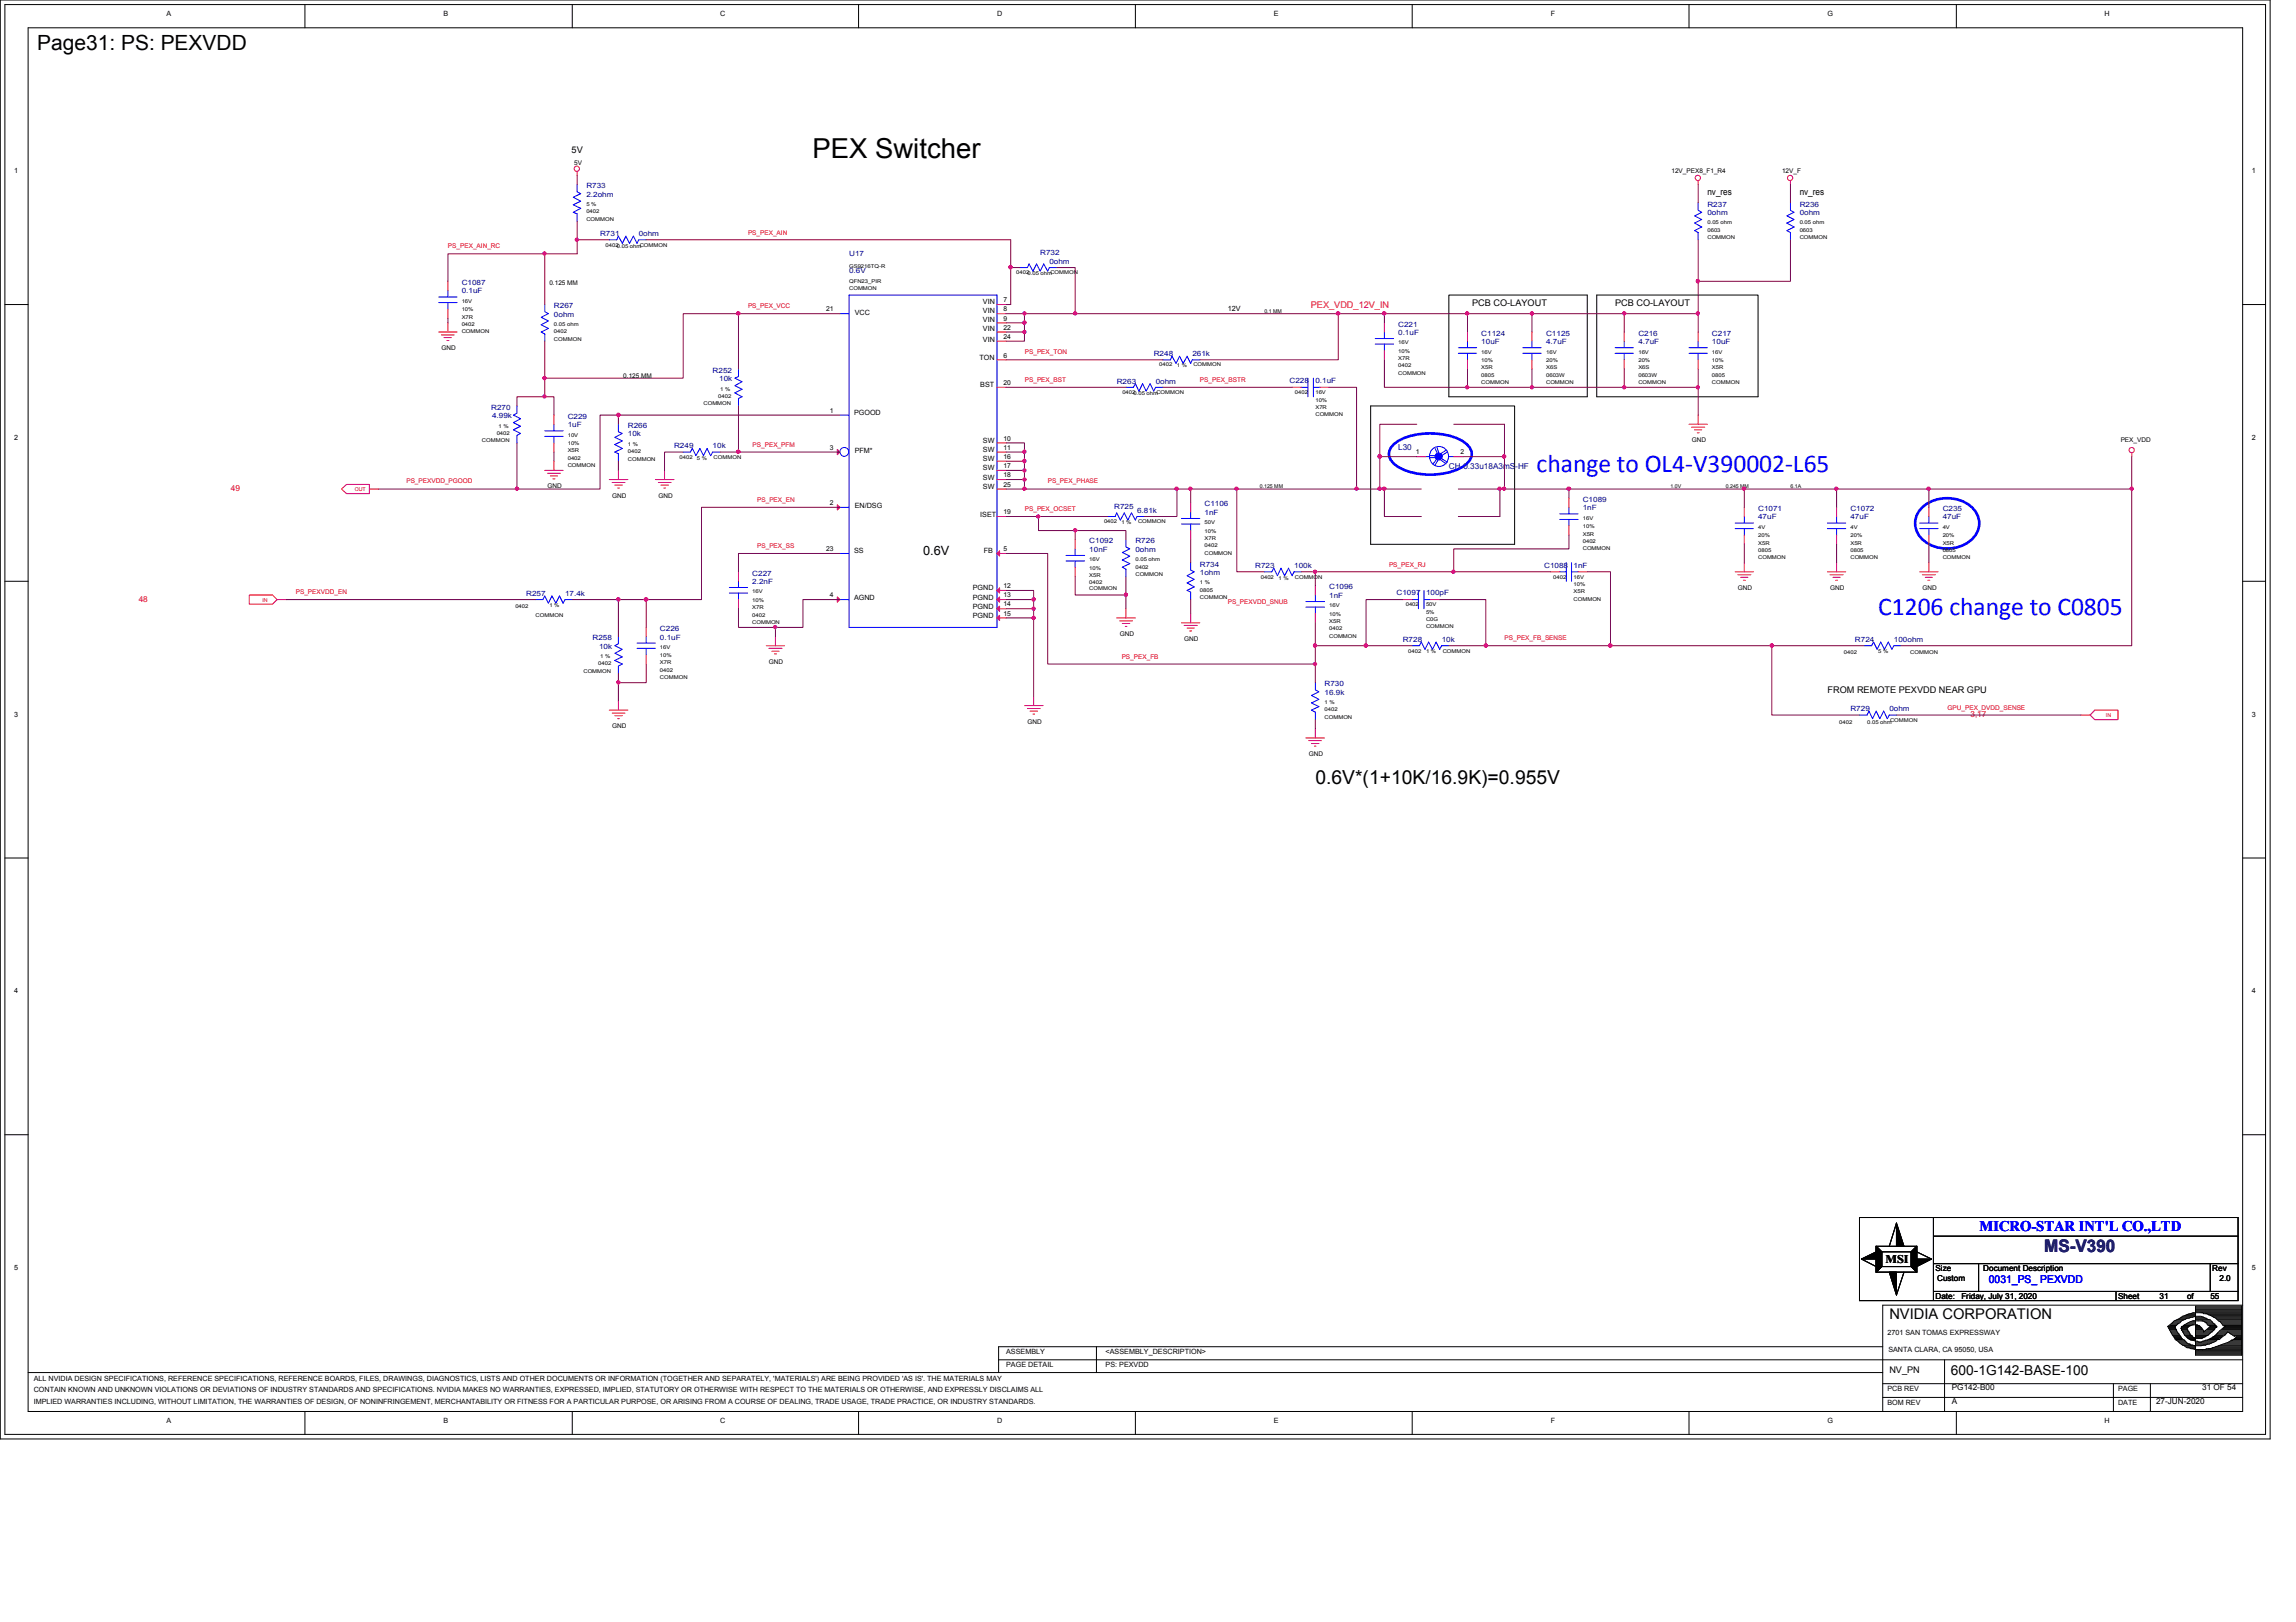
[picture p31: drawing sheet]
<svg xmlns="http://www.w3.org/2000/svg" width="297mm" height="210mm" viewBox="0 0 297 210" stroke-linecap="round" stroke-linejoin="round" font-family="sans-serif">
<defs><g id="words">
<text font-size="3.6" x="105.1" y="20.5">PEX Switcher</text>
<g font-size="3.3" fill="#00f">
<text x="198.8" y="61">change to OL4-V390002-L65</text>
<text x="243" y="79.5">C1206 change to C0805</text>
</g>
<text font-size="2.7" x="4.8" y="6.5">Page31: PS: PEXVDD</text>
<text font-size="2.5" x="170.2" y="101.4">0.6V*(1+10K/16.9K)=0.955V</text>
<text font-size="2.2" fill="#400080" x="264.5" y="162.1">MS-V390</text>
<text font-size="1.9" fill="#00f" x="256.1" y="159.3">MICRO-STAR INT'L CO.,LTD</text>
<text font-size="1.9" x="244.4" y="170.7">NVIDIA CORPORATION</text>
<text font-size="1.8" x="252.4" y="177.9">600-1G142-BASE-100</text>
<text font-size="1.7" x="119.4" y="71.8">0.6V</text>
<text font-size="1.5" x="243.9" y="163.4">MSI</text>
<text font-size="1.4" fill="#00f" x="257.3" y="166.1">0031_PS_ PEXVDD</text>
<g font-size="1.2">
<text x="74" y="19.9">5V</text>
<text x="220.9" y="25.2">nv_res</text>
<text x="232.8" y="25.2">nv_res</text>
<text x="190.5" y="39.5">PCB CO-LAYOUT</text>
<text x="209" y="39.5">PCB CO-LAYOUT</text>
<text x="236.4" y="89.7">FROM REMOTE PEXVDD NEAR GPU</text>
<text x="244.4" y="177.7">NV_PN</text>
</g>
<text font-size="1.2" fill="#f00" x="169.6" y="39.9">PEX_VDD_12V_IN</text>
<g font-size="1.1" fill="#000080">
<text x="180.9" y="58.3">L30</text>
<text x="187.4" y="60.7">CH-0.33u18A3mS-HF</text>
</g>
<g font-size="1.1" fill="#f00">
<text x="29.9" y="63.5">49</text>
<text x="17.9" y="77.9">48</text>
<text x="254.9" y="92.8">3,17</text>
</g>
<g font-size="1.1">
<text x="250.4" y="164.5">Size</text>
<text x="250.6" y="165.7">Custom</text>
<text x="256.6" y="164.5">Document Description</text>
<text x="286.2" y="164.5">Rev</text>
<text x="287.1" y="165.7">2.0</text>
<text x="250.4" y="168.1">Date:</text>
<text x="253.7" y="168.1">Friday, July 31, 2020</text>
<text x="274" y="168.1">Sheet</text>
<text x="279.4" y="168.1">31</text>
<text x="283" y="168.1">of</text>
<text x="286" y="168.1">55</text>
<text x="252.5" y="179.9">PG142-B00</text>
<text x="284.9" y="179.9">31 OF 54</text>
<text x="252.5" y="181.7">A</text>
<text x="278.9" y="181.7">27-JUN-2020</text>
</g>
<g font-size=".9">
<text x="21.5" y="2">A</text>
<text x="57.4" y="2">B</text>
<text x="93.2" y="2">C</text>
<text x="129" y="2">D</text>
<text x="164.8" y="2">E</text>
<text x="200.6" y="2">F</text>
<text x="236.4" y="2">G</text>
<text x="272.2" y="2">H</text>
<text x="1.8" y="22.4">1</text>
<text x="291.3" y="22.4">1</text>
<text x="106.9" y="40.3">21</text>
<text x="110.6" y="40.7">VCC</text>
<text x="127.2" y="39.3">VIN</text>
<text x="127.2" y="40.5">VIN</text>
<text x="127.2" y="41.7">VIN</text>
<text x="129.8" y="39.1">7</text>
<text x="129.8" y="40.3">8</text>
<text x="129.8" y="41.5">9</text>
<text x="158.8" y="40.3">12V</text>
<text x="126.7" y="46.6">TON</text>
<text x="127.2" y="42.9">VIN</text>
<text x="127.2" y="44.2">VIN</text>
<text x="129.8" y="46.3">6</text>
<text x="129.8" y="42.7">22</text>
<text x="129.8" y="43.9">24</text>
<text x="107.4" y="53.4">1</text>
<text x="110.5" y="53.7">PGOOD</text>
<text x="126.8" y="50">BST</text>
<text x="129.8" y="49.8">20</text>
<text x="1.8" y="56.9">2</text>
<text x="107.4" y="58.2">3</text>
<text x="110.6" y="58.6">PFM*</text>
<text x="127.2" y="57.3">SW</text>
<text x="127.2" y="58.5">SW</text>
<text x="127.2" y="59.7">SW</text>
<text x="129.8" y="57">10</text>
<text x="129.8" y="58.2">11</text>
<text x="129.8" y="59.4">16</text>
<text x="183.2" y="58.8">1</text>
<text x="188.9" y="58.8">2</text>
<text x="291.3" y="56.9">2</text>
<text x="107.4" y="65.4">2</text>
<text x="110.6" y="65.8">EN/DSG</text>
<text x="127.2" y="60.9">SW</text>
<text x="127.2" y="62.1">SW</text>
<text x="127.2" y="63.3">SW</text>
<text x="129.8" y="60.6">17</text>
<text x="129.8" y="61.8">18</text>
<text x="129.8" y="63">25</text>
<text x="106.9" y="71.3">23</text>
<text x="110.5" y="71.6">SS</text>
<text x="126.8" y="66.8">ISET</text>
<text x="127.3" y="71.6">FB</text>
<text x="129.8" y="71.3">5</text>
<text x="129.8" y="66.5">19</text>
<text x="107.4" y="77.3">4</text>
<text x="110.5" y="77.6">AGND</text>
<text x="125.9" y="76.4">PGND</text>
<text x="125.9" y="77.6">PGND</text>
<text x="129.8" y="76.1">12</text>
<text x="129.8" y="77.3">13</text>
<text x="125.9" y="78.8">PGND</text>
<text x="125.9" y="80">PGND</text>
<text x="129.8" y="78.5">14</text>
<text x="129.8" y="79.7">15</text>
<text x="1.8" y="92.8">3</text>
<text x="291.3" y="92.8">3</text>
<text x="1.8" y="128.6">4</text>
<text x="291.3" y="128.6">4</text>
<text x="1.8" y="164.4">5</text>
<text x="291.3" y="164.4">5</text>
<text x="244.2" y="172.8">2701 SAN TOMAS EXPRESSWAY</text>
<text x="4.4" y="178.7">ALL NVIDIA DESIGN SPECIFICATIONS, REFERENCE SPECIFICATIONS, REFERENCE BOARDS, FILES, DRAWINGS, DIAGNOSTICS, LISTS AND OTHER DOCUMENTS OR INFORMATION (TOGETHER AND SEPARATELY, 'MATERIALS') ARE BEING PROVIDED 'AS IS'. THE MATERIALS MAY</text>
<text x="130.2" y="177">PAGE DETAIL</text>
<text x="130.2" y="175.3">ASSEMBLY</text>
<text x="143" y="175.3">&lt;ASSEMBLY_DESCRIPTION&gt;</text>
<text x="143" y="177">PS: PEXVDD</text>
<text x="244.3" y="174.9">SANTA CLARA, CA 95050, USA</text>
<text x="4.4" y="180.2">CONTAIN KNOWN AND UNKNOWN VIOLATIONS OR DEVIATIONS OF INDUSTRY STANDARDS AND SPECIFICATIONS. NVIDIA MAKES NO WARRANTIES, EXPRESSED, IMPLIED, STATUTORY OR OTHERWISE WITH RESPECT TO THE MATERIALS OR OTHERWISE, AND EXPRESSLY DISCLAIMS ALL</text>
<text x="4.4" y="181.7">IMPLIED WARRANTIES INCLUDING, WITHOUT LIMITATION, THE WARRANTIES OF DESIGN, OF NONINFRINGEMENT, MERCHANTABILITY OR FITNESS FOR A PARTICULAR PURPOSE, OR ARISING FROM A COURSE OF DEALING, TRADE USAGE, TRADE PRACTICE, OR INDUSTRY STANDARDS.</text>
<text x="21.5" y="184.1">A</text>
<text x="57.4" y="184.1">B</text>
<text x="93.2" y="184.1">C</text>
<text x="129" y="184.1">D</text>
<text x="164.8" y="184.1">E</text>
<text x="200.6" y="184.1">F</text>
<text x="236.4" y="184.1">G</text>
<text x="244.2" y="181.8">BOM REV</text>
<text x="244.2" y="180">PCB REV</text>
<text x="272.2" y="184.1">H</text>
<text x="274" y="180">PAGE</text>
<text x="274" y="181.8">DATE</text>
</g>
<g font-size=".9" fill="#000080">
<text x="75.9" y="24.4">R733</text>
<text x="75.9" y="25.4">2.2ohm</text>
<text x="220.9" y="26.8">R237</text>
<text x="220.9" y="27.8">0ohm</text>
<text x="232.8" y="26.8">R236</text>
<text x="232.8" y="27.8">0ohm</text>
<text x="77.6" y="30.6">R731</text>
<text x="82.6" y="30.6">0ohm</text>
<text x="109.9" y="33.2">U17</text>
<text x="109.9" y="35.3">0.6V</text>
<text x="134.6" y="33.1">R732</text>
<text x="135.8" y="34.2">0ohm</text>
<text x="59.7" y="36.9">C1087</text>
<text x="59.7" y="38">0.1uF</text>
<text x="71.7" y="39.9">R267</text>
<text x="71.7" y="41">0ohm</text>
<text x="149.3" y="46.1">R248</text>
<text x="154.3" y="46.1">261k</text>
<text x="180.9" y="42.3">C221</text>
<text x="180.9" y="43.3">0.1uF</text>
<text x="191.6" y="43.5">C1124</text>
<text x="191.6" y="44.5">10uF</text>
<text x="200" y="43.5">C1125</text>
<text x="200" y="44.5">4.7uF</text>
<text x="212" y="44.5">4.7uF</text>
<text x="212" y="43.5">C216</text>
<text x="221.5" y="43.5">C217</text>
<text x="221.5" y="44.5">10uF</text>
<text x="63.5" y="53">R270</text>
<text x="92.2" y="48.3">R252</text>
<text x="93" y="49.3">10k</text>
<text x="144.5" y="49.7">R263</text>
<text x="149.5" y="49.7">0ohm</text>
<text x="166.8" y="49.6">C228</text>
<text x="170.2" y="49.6">0.1uF</text>
<text x="63.7" y="54.1">4.99k</text>
<text x="73.4" y="54.2">C229</text>
<text x="73.4" y="55.3">1uF</text>
<text x="81.2" y="55.4">R266</text>
<text x="81.2" y="56.5">10k</text>
<text x="87.2" y="58">R249</text>
<text x="92.2" y="58">10k</text>
<text x="144.1" y="65.9">R725</text>
<text x="155.8" y="65.5">C1106</text>
<text x="204.8" y="64.9">C1089</text>
<text x="140.9" y="70.3">C1092</text>
<text x="140.9" y="71.4">10nF</text>
<text x="146.9" y="70.3">R726</text>
<text x="146.9" y="71.4">0ohm</text>
<text x="147.1" y="66.4">6.81k</text>
<text x="155.8" y="66.6">1nF</text>
<text x="204.8" y="66">1nF</text>
<text x="227.5" y="66.2">C1071</text>
<text x="227.5" y="67.2">47uF</text>
<text x="239.4" y="66.2">C1072</text>
<text x="239.4" y="67.2">47uF</text>
<text x="251.3" y="66.2">C235</text>
<text x="251.3" y="67.2">47uF</text>
<text x="68.1" y="77.1">R257</text>
<text x="73.1" y="77.1">17.4k</text>
<text x="97.3" y="74.5">C227</text>
<text x="97.3" y="75.6">2.2nF</text>
<text x="155.2" y="73.3">R734</text>
<text x="155.2" y="74.4">1ohm</text>
<text x="162.4" y="73.5">R723</text>
<text x="167.4" y="73.5">100k</text>
<text x="172" y="77.4">1nF</text>
<text x="172" y="76.3">C1096</text>
<text x="180.7" y="77">C1097</text>
<text x="184.5" y="77">100pF</text>
<text x="199.8" y="73.4">C1088</text>
<text x="203.6" y="73.4">1nF</text>
<text x="76.7" y="82.8">R258</text>
<text x="77.5" y="83.9">10k</text>
<text x="85.4" y="81.7">C226</text>
<text x="85.4" y="82.8">0.1uF</text>
<text x="181.5" y="83.1">R728</text>
<text x="186.5" y="83.1">10k</text>
<text x="240" y="83.1">R724</text>
<text x="245" y="83.1">100ohm</text>
<text x="171.4" y="88.8">R730</text>
<text x="171.4" y="89.9">16.9k</text>
<text x="239.4" y="92">R729</text>
<text x="244.4" y="92">0ohm</text>
</g>
<g font-size=".8">
<text x="74.3" y="21.3">5V</text>
<text x="216.2" y="22.4">12V_PEX8_F1_R4</text>
<text x="230.5" y="22.4">12V_F</text>
<text x="71.1" y="36.9">0.125 MM</text>
<text x="57.1" y="45.3">GND</text>
<text x="80.6" y="48.9">0.125 MM</text>
<text x="218.9" y="57.2">GND</text>
<text x="274.4" y="57.2">PEX_VDD</text>
<text x="70.8" y="63.2">GND</text>
<text x="79.2" y="64.4">GND</text>
<text x="85.2" y="64.4">GND</text>
<text x="224.8" y="76.3">GND</text>
<text x="236.8" y="76.3">GND</text>
<text x="248.7" y="76.3">GND</text>
<text x="144.9" y="82.3">GND</text>
<text x="153.2" y="82.9">GND</text>
<text x="99.5" y="85.9">GND</text>
<text x="79.2" y="94.2">GND</text>
<text x="132.9" y="93.6">GND</text>
<text x="169.3" y="97.8">GND</text>
</g>
<g font-size=".8" fill="#f00">
<text x="58" y="32.1">PS_PEX_AIN_RC</text>
<text x="96.8" y="30.4">PS_PEX_AIN</text>
<text x="96.8" y="39.9">PS_PEX_VCC</text>
<text x="132.6" y="45.8">PS_PEX_TON</text>
<text x="132.6" y="49.4">PS_PEX_BST</text>
<text x="155.2" y="49.4">PS_PEX_BSTR</text>
<text x="97.4" y="57.8">PS_PEX_PFM</text>
<text x="52.6" y="62.6">PS_PEXVDD_PGOOD</text>
<text x="98" y="64.9">PS_PEX_EN</text>
<text x="135.5" y="62.6">PS_PEX_PHASE</text>
<text x="98" y="70.9">PS_PEX_SS</text>
<text x="132.6" y="66.2">PS_PEX_OCSET</text>
<text x="38.3" y="76.9">PS_PEXVDD_EN</text>
<text x="179.7" y="73.3">PS_PEX_RJ</text>
<text x="158.8" y="78.1">PS_PEXVDD_SNUB</text>
<text x="194.6" y="82.8">PS_PEX_FB_SENSE</text>
<text x="145.1" y="85.3">PS_PEX_FB</text>
<text x="252" y="91.8">GPU_PEX_DVDD_SENSE</text>
</g>
<g font-size=".7">
<text x="75.9" y="27.6">0402</text>
<text x="75.9" y="28.6">COMMON</text>
<text x="75.9" y="26.7">5 %</text>
<text x="220.9" y="29">0.05 ohm</text>
<text x="232.8" y="29">0.05 ohm</text>
<text x="78.4" y="31.9">04020.05 ohmCOMMON</text>
<text x="109.9" y="34.7">GS9216TQ-R</text>
<text x="131.5" y="35.5">04020.05 ohmCOMMON</text>
<text x="220.9" y="30.9">COMMON</text>
<text x="220.9" y="30">0603</text>
<text x="232.8" y="30.9">COMMON</text>
<text x="232.8" y="30">0603</text>
<text x="59.7" y="40.3">10%</text>
<text x="59.7" y="41.2">X7R</text>
<text x="59.7" y="39.2">16V</text>
<text x="109.9" y="36.6">QFN23_PIR</text>
<text x="109.9" y="37.5">COMMON</text>
<text x="163.6" y="40.5">0.1 MM</text>
<text x="59.7" y="42.2">0402</text>
<text x="59.7" y="43.1">COMMON</text>
<text x="71.7" y="44.1">COMMON</text>
<text x="71.7" y="42.2">0.05 ohm</text>
<text x="71.7" y="43.1">0402</text>
<text x="150" y="47.4">0402</text>
<text x="152.3" y="47.5">1 %</text>
<text x="154.4" y="47.4">COMMON</text>
<text x="180.9" y="44.6">16V</text>
<text x="180.9" y="46.6">X7R</text>
<text x="180.9" y="47.5">0402</text>
<text x="180.9" y="45.6">10%</text>
<text x="191.6" y="46.8">10%</text>
<text x="191.6" y="47.8">X5R</text>
<text x="191.6" y="45.8">16V</text>
<text x="200" y="47.8">X6S</text>
<text x="200" y="45.8">16V</text>
<text x="200" y="46.8">20%</text>
<text x="212" y="46.8">20%</text>
<text x="212" y="47.8">X6S</text>
<text x="212" y="45.8">16V</text>
<text x="221.5" y="45.8">16V</text>
<text x="221.5" y="46.8">10%</text>
<text x="221.5" y="47.8">X5R</text>
<text x="91" y="52.5">COMMON</text>
<text x="92.9" y="51.5">0402</text>
<text x="93.2" y="50.5">1 %</text>
<text x="145.2" y="51">04020.05 ohmCOMMON</text>
<text x="167.5" y="51">0402</text>
<text x="170.2" y="52">10%</text>
<text x="170.2" y="53.9">COMMON</text>
<text x="170.2" y="52.9">X7R</text>
<text x="170.2" y="51">16V</text>
<text x="180.9" y="48.5">COMMON</text>
<text x="191.6" y="48.7">0805</text>
<text x="191.6" y="49.7">COMMON</text>
<text x="200" y="48.7">0603W</text>
<text x="200" y="49.7">COMMON</text>
<text x="212" y="49.7">COMMON</text>
<text x="212" y="48.7">0603W</text>
<text x="221.5" y="48.7">0805</text>
<text x="221.5" y="49.7">COMMON</text>
<text x="62.4" y="57.2">COMMON</text>
<text x="64.3" y="56.3">0402</text>
<text x="64.5" y="55.3">1 %</text>
<text x="73.4" y="59.5">0402</text>
<text x="73.4" y="57.6">10%</text>
<text x="73.4" y="56.5">10V</text>
<text x="73.4" y="58.5">X5R</text>
<text x="81.2" y="58.7">0402</text>
<text x="81.2" y="59.6">COMMON</text>
<text x="81.2" y="57.7">1 %</text>
<text x="87.9" y="59.4">0402</text>
<text x="90.2" y="59.5">5 %</text>
<text x="92.3" y="59.4">COMMON</text>
<text x="73.4" y="60.5">COMMON</text>
<text x="163" y="63.2">0.125 MM</text>
<text x="216.1" y="63.2">1.0V</text>
<text x="223.3" y="63.2">0.245 MM</text>
<text x="231.6" y="63.2">6.1A</text>
<text x="142.8" y="67.7">0402</text>
<text x="145.1" y="67.9">1 %</text>
<text x="147.2" y="67.7">COMMON</text>
<text x="155.8" y="70.8">0402</text>
<text x="155.8" y="68.9">10%</text>
<text x="155.8" y="69.9">X7R</text>
<text x="155.8" y="67.9">50V</text>
<text x="155.8" y="71.8">COMMON</text>
<text x="204.8" y="67.3">16V</text>
<text x="204.8" y="70.2">0402</text>
<text x="204.8" y="68.3">10%</text>
<text x="204.8" y="69.3">X5R</text>
<text x="204.8" y="71.2">COMMON</text>
<text x="227.5" y="68.5">4V</text>
<text x="227.5" y="71.4">0805</text>
<text x="227.5" y="70.5">X5R</text>
<text x="227.5" y="69.5">20%</text>
<text x="239.4" y="69.5">20%</text>
<text x="239.4" y="71.4">0805</text>
<text x="239.4" y="68.5">4V</text>
<text x="239.4" y="70.5">X5R</text>
<text x="251.3" y="69.5">20%</text>
<text x="251.3" y="71.4">0805</text>
<text x="251.3" y="68.5">4V</text>
<text x="251.3" y="70.5">X5R</text>
<text x="97.3" y="76.8">16V</text>
<text x="97.3" y="77.9">10%</text>
<text x="140.9" y="76.3">COMMON</text>
<text x="140.9" y="75.6">0402</text>
<text x="140.9" y="72.6">16V</text>
<text x="140.9" y="73.7">10%</text>
<text x="140.9" y="74.6">X5R</text>
<text x="146.9" y="74.5">COMMON</text>
<text x="146.9" y="72.6">0.05 ohm</text>
<text x="146.9" y="73.6">0402</text>
<text x="155.2" y="75.6">1 %</text>
<text x="155.2" y="77.5">COMMON</text>
<text x="155.2" y="76.6">0805</text>
<text x="163.1" y="74.9">0402</text>
<text x="165.4" y="75">1 %</text>
<text x="167.5" y="74.9">COMMON</text>
<text x="201" y="74.9">0402</text>
<text x="203.6" y="74.9">16V</text>
<text x="203.6" y="75.9">10%</text>
<text x="203.6" y="76.8">X5R</text>
<text x="203.6" y="77.8">COMMON</text>
<text x="227.5" y="72.4">COMMON</text>
<text x="239.4" y="72.4">COMMON</text>
<text x="251.3" y="72.4">COMMON</text>
<text x="66.7" y="78.7">0402</text>
<text x="69.3" y="79.9">COMMON</text>
<text x="71.1" y="78.6">1 %</text>
<text x="85.4" y="83.9">16V</text>
<text x="97.3" y="78.8">X7R</text>
<text x="97.3" y="79.8">0402</text>
<text x="97.3" y="80.7">COMMON</text>
<text x="172" y="79.7">10%</text>
<text x="172" y="80.6">X5R</text>
<text x="172" y="78.6">16V</text>
<text x="172" y="81.6">0402</text>
<text x="172" y="82.5">COMMON</text>
<text x="181.9" y="78.5">0402</text>
<text x="184.5" y="80.4">C0G</text>
<text x="184.5" y="79.4">5%</text>
<text x="184.5" y="81.3">COMMON</text>
<text x="184.5" y="78.5">50V</text>
<text x="75.5" y="87.1">COMMON</text>
<text x="77.4" y="86.1">0402</text>
<text x="77.6" y="85.2">1 %</text>
<text x="85.4" y="85">10%</text>
<text x="85.4" y="87">0402</text>
<text x="85.4" y="86">X7R</text>
<text x="85.4" y="87.9">COMMON</text>
<text x="182.2" y="84.5">0402</text>
<text x="184.5" y="84.5">1 %</text>
<text x="186.6" y="84.5">COMMON</text>
<text x="238.5" y="84.7">0402</text>
<text x="243" y="84.5">5 %</text>
<text x="247.1" y="84.7">COMMON</text>
<text x="171.4" y="91.1">1 %</text>
<text x="171.4" y="92.1">0402</text>
<text x="171.4" y="93">COMMON</text>
<text x="238" y="93.6">0402</text>
<text x="241.6" y="93.6">0.05 ohm</text>
<text x="244.5" y="93.4">COMMON</text>
</g>
<g font-size=".7" fill="#f00">
<text x="45.9" y="63.5">OUT</text>
<text x="33.9" y="77.9">IN</text>
<text x="272.5" y="92.8">IN</text>
</g>
</g></defs>
<g fill="none" stroke="#000" stroke-width=".13">
<path d="M0 0h293.7v186.2h-293.7zM.6 .6h292.5v185h-292.5zM3.6 3.6h286.5v179.1h-286.5zM39.4 .6v3M74 .6v3M111.1 .6v3M146.9 .6v3M182.7 .6v3M218.5 .6v3M253.1 .6v3M.6 39.4h3M187.4 38.2h17.9v13.1h-17.9z"/>
<path d="M206.6 38.2h20.8v13.1h-20.8zM290.1 39.4h3M177.3 52.5h18.6v17.9h-18.6zM.6 75.2h3M290.1 75.2h3M.6 111h3M290.1 111h3M.6 146.8h3M240.6 157.6h48.9v10.7h-48.9zM245.4 158.3l.9 3h-.9zM245.4 158.3l-1 3M250.1 160h39.4"/>
<path d="M250.1 157.6v10.7M290.1 146.8h3M3.6 177.6h240M129.2 176h160.9M141.8 174.3v3.3M240.8 162.9l1.9-.9v.9zM240.8 162.9l1.9 1M242.7 161.3h5.3v3.3h-5.3zM242.7 161.3l.7 .7v1.9l-.7 .7zM242.7 161.3l.7 .7M243.4 162h3.9v1.9h-3.9zM243.4 163.9l-.7 .7"/>
<path d="M243.6 174.3h-114.4v3.3M243.6 179.1h46.5M244.4 164.6h1v3zM246.3 164.6l-.9 3M247.3 163.9l.7 .7M248 161.3v3.3l-.7-.7v-1.9zM248 161.3l-.7 .7M248 162.9h1.9l-1.9 1zM248 162l1.9 .9M250.1 167.1h39.4M250.1 163.5h39.4M251.6 176v6.7"/>
<path d="M256 163.5v3.6M273.4 179.1v3.6M273.8 167.1v1.2M278.2 179.1v3.6M280.4 171.7h1M280.4 171.7l.3 .4M280.6 171.8h.8M280.6 171.9h.8M280.7 171.5h.8M280.7 172h.8M280.7 172.1h.8M280.7 172.1l.2 .4"/>
<path d="M280.8 171.4h.8M280.8 172.4h.8M280.8 172.2h.8M280.9 171.3h.9M280.9 172.5l.4 .6M280.9 172.5h.9M281 171.2h.9M281 171.2l-.6 .5M281 172.6h.9M281 172.8h.9M281.2 171.1h.9M281.2 172.8h.8"/>
<path d="M281.3 173.1l.1 .2 .9 .8 .3 .1M281.3 173h.8M281.3 173.1h.9M281.4 171.7v.1M281.4 171.8v.1M281.4 171.9l.1 .1M281.4 173.2h.9M281.5 171.5l-.1 .2M281.5 170.8h1M281.5 172v.1M281.5 172.1l.3 .4M281.5 173.3h.8"/>
<path d="M281.6 173.4h1M281.8 171.3l-.3 .2M281.8 170.7h.9M281.8 172.5l.1 .1M281.8 173.6h.9M281.9 172.6l.3 .6 .4 .2M281.9 173.7h1M282 170.6h.9M282.1 170.5h1.3M282.1 173.8h.8M282.2 170.9l-.4 .4M282.2 173.9h1.1"/>
<path d="M282.2 172.1h.9M282.2 172h.7M282.2 172.1l.1 .1M282.2 172v.1M282.2 171.9v.1M282.2 171.8l-.1 .1h.1M282.2 171.8h.9M282.2 171.9h.7M282.3 171.7h-.1v.1M282.3 174.1h1.3M282.3 172.4h.9M282.3 171.7h.9"/>
<path d="M282.5 170.3h1.5M282.5 172.5h.7M282.5 171.5h.9M282.6 174.2h1.4M282.6 172.8h.8M282.6 172.6h.7M282.6 172.8l.3 .3h1M282.6 174.2l.3 .2 1.1 .3M282.6 173.4l.3 .4M282.7 170.7l-.5 .2h-.8M282.7 170.2h1.3M282.7 172.8h.9"/>
<path d="M282.7 171.4h1.1M282.9 174.3h1.1M282.9 173h.8M282.9 170.6l-.2 .1M282.9 170.1h1.1M282.9 173.1l.2 .1h.9M282.9 170.1l-.6 .2-1 .6-.3 .3M282.9 173.8l.4 .1M282.9 171.3h1.1M283.1 174.4h.9M283.1 172.2h-.8l.3 .6M283.1 173.2l.3 .2 1.1 .3 .6-.1"/>
<path d="M283.1 172.2l.1 .2M283.2 171.7l-.3 .2 .2 .3M283.2 172.4l.1 .2M283.2 171.2h.8M283.3 172.6v.2h.3M283.3 173.9l.1 .2h.3a3 3 0 0 0 1.7 0M283.3 173.3h.7M283.4 170.5l-.5 .1M283.4 170h.6M283.4 170l-.5 .1M283.4 171.1h.6M283.6 174.5h.4"/>
<path d="M283.6 173.4h.4M283.6 172.8l.1 .2M283.7 173l.3 .2M284 171.7h.6M284 171.9h.9M284 172.2h1.1M284 172.4h2.2M284 174.7h6M284 170.3l-.6 .2M284 169.6h6M284 169.2h6M284 169.7h6"/>
<path d="M284 169.4h6M284 169.3h6M284 169.5h6M284 175.3h6M284 175.1h6M284 175h6M284 174.9h6M284 173.1h1.1M284 173h1.4M284 173.7h2.3M284 172.8h1.6M284 172.8h1.7"/>
<path d="M284 173.8h2.1M284 173.9h1.7M284 172.6h1.8M284 172.5h1.9M284 174.1h1.4M284 172.1h1M284 172h.9M284 171.8h.8M284 170.5h1.1M284 170.6h1.4M284 170.7h1.6M284 170.8h1.8"/>
<path d="M284 169h6v6.4h-6zM284 171.5h.4M284 174.7h1M284 170.3h.8l.3 .2M284.4 171.5l-.1-.1h-.6l-.5 .3M284.4 171.5h.1l.3 .3M284.8 169.9h5.2M284.8 171.8l.1 .2M284.9 170.9h1M284.9 172l.2 .2M285 169.9h-.4a1.7 1.7 0 0 0-1.2 .1M285 170.9h-.2a2.62 2.62 0 0 0-2.5 .8"/>
<path d="M285 170.9h.1M285 169.9l.1 .1h.4l.2 .1M285 169.9h.1M285 174.7h.1M285 170.9l.2 .2M285.1 173.1h-.1l-.1 .1h-.9M285.1 173.6h1.4M285.1 170.5l.4 .1 .1 .1M285.2 171.1h1M285.2 171.1l.3 .1 .1 .2 .3 .3M285.2 172.2h1.1M285.4 171.2h.9"/>
<path d="M285.4 170h4.6M285.4 173l-.3 .1M285.4 173h.1M285.5 173.4h1.3M285.5 172.1h.9M285.6 172.8l-.2 .2M285.6 171.3h.8M285.6 172h.9M285.6 170.7a1.19 1.19 0 0 1 .8 .6h.1v.1M285.7 172.8h-.1M285.7 171.9h.8M285.7 171.4h.8"/>
<path d="M285.7 173.3h1.3M285.7 170.1h4.3M285.7 174.5h4.3M285.7 173.3l-.6 .3M285.7 170.1l.2 .1M285.8 171.5h.9M285.8 171.8h.9M285.9 171.7h.9M285.9 173.2h1.2M285.9 170.2h4.1M285.9 171.7l-.8 .7v-.2M285.9 173.2l-.2 .1"/>
<path d="M285.9 171.7h.1M285.9 172.5l-.2 .3M285.9 163.5v3.6M285.9 170.2l.5 .3M286.1 173.8l-.7 .3M286.2 173.1h1.2M286.2 174.4h3.8M286.2 170.3h3.8M286.3 173h1.2M286.4 170.5h3.6M286.4 170.5l.9 .6M286.4 172.1l-.5 .4"/>
<path d="M286.5 171.9l-.1 .2M286.5 172.8h1.1M286.5 171.4l.2 .1M286.7 171.8l-.2 .1M286.7 172.8h1.2M286.7 174.3h3.3M286.7 170.6h3.3M286.7 174.3l-.8 .2-.9 .2M286.7 171.5l.1 .2M286.8 171.7v.1h-.1M286.8 172.6h1.2M286.8 170.7h3.2"/>
<path d="M286.8 172.6l-.9 .6M286.9 172.5h1.2M287 170.8h3M287 174.2h3M287.1 170.9h2.9M287.1 172.4h2.9M287.3 171.1h2.7M287.3 171.1l.3 .4 .3 .2M287.3 172.2h2.7M287.4 173.1l-.3 .2h-.2l-.2 .3-.6 .2M287.4 174.1h2.6M287.4 171.2h2.6"/>
<path d="M287.4 172.1h2.6M287.5 171.3h2.5M287.5 172h2.5M287.6 171.4h2.4M287.6 171.9h2.4M287.7 171.5h2.3M287.7 171.8h2.3M287.7 173.9h2.3M287.9 172.8l-.5 .3M287.9 171.7l-1.1 .9M287.9 171.7h2.1M288.1 173.8h1.9"/>
<path d="M288.2 172.4l-.3 .4M288.2 172.4l.2 .1M288.2 172.4h.1M288.3 173.7h1.7M288.4 172.5h1.6M288.4 172.5l.9 .6M288.6 172.6h1.4M288.6 173.6h1.4M288.7 173.4h1.3M288.7 173.4l-.4 .3-1.6 .6M288.8 172.8h1.2M288.9 173.3h1.1"/>
<path d="M289 173.2h1M289 172.8h1M289.3 173.1l-.6 .3M289.3 173h.7M289.3 173.1h.7M290.1 168.9h-46.5v13.8M39.4 182.7v2.9M74 182.7v2.9M111.1 182.7v2.9M146.9 182.7v2.9M182.7 182.7v2.9M218.5 182.7v2.9"/>
<path d="M243.6 180.8h46.5M253.1 182.7v2.9"/>
</g>
<path d="M180.1 57.7a6.7 6.7 0 0 1 4.9-1.6 7.5 7.5 0 0 1 4.7 1.3 1.63 1.63 0 0 1-.2 2.8 8.9 8.9 0 0 1-8.9 0 1.64 1.64 0 0 1-.5-2.5zM248.5 65.9a4.9 4.9 0 0 1 6.9 0 2.86 2.86 0 0 1-1.2 4.5 4.9 4.9 0 0 1-5.7-.9 2.72 2.72 0 0 1 0-3.6z" fill="none" stroke="#00f" stroke-width=".34"/>
<g fill="none" stroke="#f00" stroke-width=".13">
<path d="M57.9 36.4v1.2M74.7 22.2v.5M78.8 31h.1M83.6 31h.1M219.7 23.4v.5M231.6 23.4v.5M56.8 43h2.3M57.1 43.3h1.7M57.4 43.7h1M57.8 44.1h.3M57.9 41.8v1.2M57.9 40v1.2"/>
<path d="M66.9 52.5h.1M66.9 57.3h.1M71.7 59.7v1.2M71.7 53.7v1.2M71.7 57.3v1.2M95.5 47.7h.1M95.5 52.5h.1M145.7 50.1h.1M150.4 50.1h.1M179.1 41.8v1.2M179.1 45.4v1.2M189.9 43v1.2"/>
<path d="M189.9 46.6v1.2M218.5 54.9h2.4M218.9 55.3h1.6M219.2 55.6h1M219.6 56h.2M219.7 53.7v1.2M219.7 43v1.2M219.7 46.6v1.2M275.8 58.6v.5M32.3 77h3l.6 .6-.6 .6h-3zM35.9 77.6h1.1M44.2 63.3l.6-.6h3v1.2h-3z"/>
<path d="M47.8 63.3h1.2M69.3 77.6h.1M70.5 60.9h2.3M70.8 61.3h1.7M71.2 61.6h.9M71.5 62h.3M74 77.6h.1M78.8 62.1h2.4M79.2 62.4h1.6M79.5 62.8h1M79.9 63.2h.2M80 60.9v1.2"/>
<path d="M84.8 62.1h2.4M85.2 62.4h1.6M85.5 62.8h1M85.9 63.2h.2M86 60.9v1.2M95.5 74v1.2M95.5 77.6v1.2M139.1 69.8v1.2M139.1 73.4v1.2M144.5 80h2.4M145.7 78.8v1.2M154 79.4v1.2"/>
<path d="M154 65.1v1.1M154 68.7v1.1M181.5 77.6h1.2M185.1 77.6h1.2M200.6 74h1.2M204.2 74h1.1M224.5 74h2.4M224.8 74.4h1.7M225.2 74.7h.9M225.5 75.1h.3M225.7 72.8v1.2M225.7 65.7v1.1"/>
<path d="M225.7 69.3v1.1M236.4 74h2.4M236.8 74.4h1.7M237.1 74.7h1M237.5 75.1h.2M237.6 72.8v1.2M237.6 65.7v1.1M237.6 69.3v1.1M248.4 74h2.3M248.7 74.4h1.7M249.1 74.7h.9M249.4 75.1h.3"/>
<path d="M249.5 72.8v1.2M249.5 65.7v1.1M249.5 69.3v1.1M78.8 91.9h2.4M79.2 92.3h1.6M79.5 92.6h1M79.9 93h.2M80 90.7v1.2M80 82.4h.1M80 87.2h.1M83.6 81.2v1.2M83.6 84.7v1.2"/>
<path d="M99.1 83.6h2.4M99.5 83.9h1.7M99.9 84.3h.9M100.2 84.6h.2M100.3 82.4v1.2M132.5 91.3h2.4M132.9 91.7h1.7M133.3 92h.9M133.6 92.4h.2M133.7 90.1v1.2M144.9 80.3h1.6M145.2 80.7h1"/>
<path d="M145.6 81.1h.2M152.9 80.6h2.3M153.2 80.9h1.7M153.6 81.3h.9M153.9 81.7h.3M168.9 95.5h2.5M169.3 95.8h1.7M169.7 96.2h.9M170 96.6h.3M170.2 94.3v1.2M170.2 88.3h.1M170.2 93.1h.1"/>
<path d="M240.6 92.5h.1M245.4 92.5h.1M270.4 92.5l.6-.6h3v1.2h-3l-.6-.6h-1.2"/>
<circle cx="74.6" cy="21.8" r=".34"/>
<circle cx="219.7" cy="23" r=".34"/>
<circle cx="231.6" cy="23" r=".34"/>
<circle cx="275.8" cy="58.2" r=".34"/>
</g>
<g fill="#000">
<path d="M245.4 158.3l.9 3h-.9zM240.8 162.9l1.9-.9v.9zM244.4 164.6h1v3zM248 162.9h1.9l-1.9 1z"/>
<path d="M242.7 161.3l.7 .7v1.9l-.7 .7z" fill-rule="evenodd"/>
<path d="M242.7 161.3l.7 .7v1.9l-.7 .7z" fill-rule="evenodd"/>
<path d="M242.7 161.3l.7 .7v1.9l-.7 .7z" fill-rule="evenodd"/>
<path d="M248 161.3v3.3l-.7-.7v-1.9z" fill-rule="evenodd"/>
<path d="M248 161.3v3.3l-.7-.7v-1.9z" fill-rule="evenodd"/>
<path d="M248 161.3v3.3l-.7-.7v-1.9z" fill-rule="evenodd"/>
</g>
<g fill="none" stroke="#00f" stroke-width=".13">
<path d="M56.8 38.4h2.3M56.8 39.2h2.3M57.9 39.2v.8M57.9 37.6v.8M78.8 31h1l.2-.4 .5 .9 .5-.9 .4 .9 .6-.9 .4 .9 .2-.5h1M66.9 52.5v1l-.5 .2 .9 .5-.9 .5 .9 .5-.9 .4 .9 .5-.4 .2v1M70.5 55.8h2.3M70.5 56.5h2.3M71.7 56.5v.8M71.7 54.9v.9M95.5 47.7v1l-.4 .2 .9 .5-.9 .5 .9 .5-.9 .4 .9 .5-.5 .3v.9M145.7 50.1h.9l.3-.4 .5 .9 .4-.9 .5 .9 .5-.9 .5 .9 .2-.5h.9"/>
<path d="M177.9 43.8h2.4M177.9 44.5h2.4M179.1 44.5v.9M179.1 43v.8M188.7 45h2.3M188.7 45.7h2.3M189.9 45.7v.9M189.9 44.2v.8M218.5 45h2.4M218.5 45.7h2.4M219.7 45.7v.9M219.7 44.2v.8"/>
<path d="M69.3 77.6h.9l.3-.5 .4 1 .5-1 .5 1 .5-1 .4 1 .3-.5h.9M94.4 76h2.3M94.4 76.7h2.3M95.5 76.7v.9M95.5 75.2v.8M137.9 71.9h2.4M137.9 72.6h2.4M139.1 72.6v.8M139.1 71v.9M152.9 67.1h2.3M152.9 67.8h2.3M154 67.8v.9"/>
<path d="M154 66.2v.9M182.7 77.6h.8M183.5 76.4v2.4M184.2 77.6h.9M184.2 76.4v2.4M201.8 74h.8M202.6 72.8v2.4M203.3 74h.9M203.3 72.8v2.4M224.5 67.7h2.4M224.5 68.4h2.4M225.7 68.4v.9"/>
<path d="M225.7 66.8v.9M236.4 67.7h2.4M236.4 68.4h2.4M237.6 68.4v.9M237.6 66.8v.9M248.4 67.7h2.3M248.4 68.4h2.3M249.5 68.4v.9M249.5 66.8v.9M80 82.4v.9l-.5 .3 1 .4-1 .5 1 .5-1 .5 1 .4-.5 .3v1M82.4 83.2h2.4M82.4 83.9h2.4"/>
<path d="M83.6 83.9v.8M83.6 82.4v.8M170.2 88.3v1l.4 .2-.9 .5 .9 .5-.9 .5 .9 .4-.9 .5 .5 .3v.9M240.6 92.5h.9l.3-.5 .5 1 .4-1 .5 1 .5-1 .5 1 .2-.5h1"/>
</g>
<circle cx="186.1" cy="59.1" r=".46" fill="#00f"/>
<g fill="none" stroke="#00f" stroke-width=".13">
<path d="M74.7 23.9v.9l.4 .3-.9 .4 .9 .5-.9 .5 .9 .5-.9 .5 .5 .2v1M109.8 38.2h19.2v43h-19.2zM129 39.4h.1M80 54.9v1l.5 .2-1 .5 1 .5-1 .4 1 .5-1 .5 .5 .2v1M108.7 53.7h1.1M108.7 40.6h1.1M129 43h.1M129 41.8h.1M129 59.7h.1M129 58.5h.1M129 57.3h.1M129 40.6h.1"/>
<path d="M129 44.2h.1M129 50.1h.1M129 46.6h.1M150.4 46.6h1l.2-.5 .5 .9 .5-.9 .5 .9 .5-.9 .4 .9 .3-.4h.9M184.5 59.1h.4M184.9 59h.8M184.9 59.2h.8M185.4 58a1.26 1.26 0 0 1 2 1.1 1.26 1.26 0 0 1-2 1 1.37 1.37 0 0 1 0-2.1zM185.7 58l.2 .6M185.9 59.3l-.5 .7M185.9 57.9l.2 .7M186 59.6l-.3 .6"/>
<path d="M186.3 59.4l.8 .6M186.5 59.3l.7 .5M187.1 58.2l-.7 .5M187.2 58.5l-.7 .5M187.4 59.1h.7M108.7 65.7h1.1M108.7 71.6h1.1M108.7 77.6h1.1M129 63.3h.1M129 60.9h.1M129 62.1h.1M129 80h.1"/>
<path d="M129 78.8h.1M129 77.6h.1M129 76.4h.1M129 71.6h.1M129 66.8h.1M145.7 69.8v1l.5 .2-1 .5 1 .5-1 .5 1 .4-1 .5 .5 .3v.9M163.6 74h.9l.3-.5 .5 1 .4-1 .5 1 .5-1 .5 1 .2-.5h.9M168.9 77.8h2.5M168.9 78.6h2.5M170.2 78.6v.8M170.2 77v.8M201.8 66.5h2.4"/>
<path d="M201.8 67.2h2.4M203 67.2v.8M203 65.7v.8M241.2 83.6h.9l.3-.5 .5 .9 .4-.9 .5 .9 .5-.9 .5 .9 .2-.4h.9"/>
<circle cx="109.2" cy="58.5" r=".57"/>
<circle cx="186.1" cy="59.1" r=".46"/>
</g>
<g fill="none" stroke="#f00" stroke-width=".13">
<path d="M74.7 23.9h.1M74.7 28.7h.1M80 54.9h.1M80 59.7h.1M108.7 53.7h.1M150.4 46.6h.1M155.2 46.6h.1M183.3 59.1h1.2M188.1 59.1h1.2M145.7 69.8h.1M145.7 74.6h.1M163.6 74h.1"/>
<path d="M168.3 74h.1M170.2 75.8v1.2M170.2 79.4v1.2M203 64.5v1.2M203 68v1.3M241.2 83.6h.1M245.9 83.6h.1"/>
</g>
<path d="M108.3 65.3l.4 .4-.4 .3z" fill="#f00"/>
<path d="M108.3 65.3l.4 .4-.4 .3zM108.7 65.7h.1" fill="none" stroke="#f00" stroke-width=".13"/>
<path d="M108.3 58.2l.4 .3-.4 .3z" fill="#f00"/>
<path d="M108.3 58.2l.4 .3-.4 .3zM108.7 58.5h.1" fill="none" stroke="#f00" stroke-width=".13"/>
<path d="M108.3 77.3l.4 .3-.4 .3z" fill="#f00"/>
<path d="M108.3 77.3l.4 .3-.4 .3zM108.7 77.6h.1" fill="none" stroke="#f00" stroke-width=".13"/>
<path d="M129 71.6l.3-.3v.7z" fill="#f00"/>
<path d="M129 39.4h1.2M129 46.6h1.2M129 40.6h1.2M129 41.8h1.2M129 57.3h1.2M129 58.5h1.2M129 71.6l.3-.3v.7zM129 71.6h1.2" fill="none" stroke="#f00" stroke-width=".13"/>
<path d="M129 76.4l.3-.3v.6z" fill="#f00"/>
<path d="M129 76.4l.3-.3v.6zM129 76.4h1.2" fill="none" stroke="#f00" stroke-width=".13"/>
<path d="M129 77.6l.3-.3v.6z" fill="#f00"/>
<path d="M129 77.6l.3-.3v.6zM129 77.6h1.2" fill="none" stroke="#f00" stroke-width=".13"/>
<path d="M129 78.8l.3-.4v.7z" fill="#f00"/>
<path d="M129 78.8l.3-.4v.7zM129 78.8h1.2" fill="none" stroke="#f00" stroke-width=".13"/>
<path d="M129 80l.3-.4v.7z" fill="#f00"/>
<g fill="none" stroke="#f00" stroke-width=".13">
<path d="M70.5 39.4h.1M131.9 34.6h.1M136.7 34.6h.1M219.7 26.2h.1M219.7 31h.1M231.6 26.2h.1M231.6 31h.1M70.5 44.2h.1M88.4 58.5h.1M93.2 58.5h.1M108.7 40.6h.1M129 59.7h1.2"/>
<path d="M129 50.1h1.2M129 43h1.2M129 44.2h1.2M167.2 50.1h1.1M170.8 50.1h1.1M198.2 43v1.2M198.2 46.6v1.2M210.1 43v1.2M210.1 46.6v1.2M108.7 71.6h.1M129 80l.3-.4v.7zM129 80h1.2"/>
<path d="M129 60.9h1.2M129 62.1h1.2M129 66.8h1.2M129 63.3h1.2M143.3 66.8h.1M148.1 66.8h.1M154 72.8h.1M154 77.6h.1M182.7 83.6h.1M187.4 83.6h.1"/>
</g>
<g fill="none" stroke="#00f" stroke-width=".13">
<path d="M70.5 39.4v.9l.4 .3-.9 .5 .9 .4-.9 .5 .9 .5-.9 .5 .5 .2v1M131.9 34.6h1l.2-.4 .5 .9 .5-.9 .5 .9 .4-.9 .5 .9 .3-.5h.9M219.7 26.2v1l.5 .3-1 .4 1 .5-1 .5 1 .5-1 .4 .5 .3v.9M231.6 26.2v1l.5 .3-.9 .4 .9 .5-.9 .5 .9 .5-.9 .4 .4 .3v.9M88.4 58.5h.9l.3-.5 .4 1 .5-1 .5 1 .5-1 .4 1 .3-.5h1M168.3 50.1h.9M169.2 48.9v2.4M169.9 50.1h.9M169.9 48.9v2.4M197 45h2.4M197 45.7h2.4M198.2 45.7v.9"/>
<path d="M198.2 44.2v.8M208.9 45h2.4M208.9 45.7h2.4M210.1 45.7v.9M210.1 44.2v.8M143.3 66.8h1l.2-.4 .4 .9 .5-.9 .5 .9 .5-.9 .5 .9 .2-.5h1M154 72.8v1l.5 .2-.9 .5 .9 .5-.9 .4 .9 .5-.9 .5 .4 .2v1M182.7 83.6h.9l.3-.5 .5 .9 .4-.9 .5 .9 .5-.9 .5 .9 .2-.4h.9"/>
</g>
<path d="M74.7 22.7v1.2M219.7 23.9v2.3M231.6 23.9v2.3M57.9 41.2v.6M71.7 58.5v1.2M83.6 85.9v2.4h-3.6" fill="none" stroke="#800040" stroke-width=".13"/>
<path d="M79.8 88.2h.3l.1 .1-.1 .1-.1 .1-.2-.1z" fill-rule="evenodd" fill="#f0f"/>
<path d="M79.8 88.2h.3l.1 .1-.1 .1-.1 .1-.2-.1z" fill="none" stroke="#f0f" stroke-width=".13"/>
<path d="M80 59.7v1.2M88.4 58.5h-2.4v2.4M95.5 78.8v2.4h4.8v1.2M80 87.2v3.5" fill="none" stroke="#800040" stroke-width=".13"/>
<path d="M100.1 81h.3l.1 .1-.1 .2-.1 .1-.2-.1z" fill-rule="evenodd" fill="#f0f"/>
<path d="M100.1 81h.3l.1 .1-.1 .2-.1 .1-.2-.1z" fill="none" stroke="#f0f" stroke-width=".13"/>
<path d="M108.7 77.6h-4.8v3.6h-3.6M130.2 78.8h3.5v1.2" fill="none" stroke="#800040" stroke-width=".13"/>
<path d="M133.6 78.6h.3v.2v.1l-.2 .1-.1-.1z" fill-rule="evenodd" fill="#f0f"/>
<path d="M133.6 78.6h.3v.2v.1l-.2 .1-.1-.1z" fill="none" stroke="#f0f" stroke-width=".13"/>
<path d="M133.7 80v10.1" fill="none" stroke="#800040" stroke-width=".13"/>
<path d="M133.6 79.8h.3v.2v.1l-.2 .1-.1-.1z" fill-rule="evenodd" fill="#f0f"/>
<path d="M133.6 79.8h.3v.2v.1l-.2 .1-.1-.1z" fill="none" stroke="#f0f" stroke-width=".13"/>
<path d="M130.2 77.6h3.5v1.2M130.2 76.4h3.5v1.2" fill="none" stroke="#800040" stroke-width=".13"/>
<path d="M133.6 77.4h.3v.2v.1l-.2 .1-.1-.1z" fill-rule="evenodd" fill="#f0f"/>
<path d="M133.6 77.4h.3v.2v.1l-.2 .1-.1-.1z" fill="none" stroke="#f0f" stroke-width=".13"/>
<path d="M130.2 80h3.5M139.1 74.6v2.4h6.6v1.8M145.7 74.6v2.4" fill="none" stroke="#800040" stroke-width=".13"/>
<path d="M145.5 76.8h.3l.1 .2-.1 .1-.1 .1-.2-.1z" fill-rule="evenodd" fill="#f0f"/>
<path d="M145.5 76.8h.3l.1 .2-.1 .1-.1 .1-.2-.1z" fill="none" stroke="#f0f" stroke-width=".13"/>
<path d="M179.1 46.6v3.5h10.8M154 77.6v1.8M170.2 93.1v1.2" fill="none" stroke="#800040" stroke-width=".13"/>
<path d="M189.7 50h.2l.1 .1-.1 .2h-.1h-.1z" fill-rule="evenodd" fill="#f0f"/>
<path d="M189.7 50h.2l.1 .1-.1 .2h-.1h-.1z" fill="none" stroke="#f0f" stroke-width=".13"/>
<path d="M189.9 47.7v2.4h8.3v-2.4M219.7 50.1v3.6" fill="none" stroke="#800040" stroke-width=".13"/>
<path d="M219.5 50h.3l.1 .1-.1 .2h-.1h-.2z" fill-rule="evenodd" fill="#f0f"/>
<path d="M219.5 50h.3l.1 .1-.1 .2h-.1h-.2z" fill="none" stroke="#f0f" stroke-width=".13"/>
<path d="M198.2 50.1h21.5" fill="none" stroke="#800040" stroke-width=".13"/>
<path d="M210 50h.3v.1v.2h-.2h-.1z" fill-rule="evenodd" fill="#f0f"/>
<path d="M210 50h.3v.1v.2h-.2h-.1z" fill="none" stroke="#f0f" stroke-width=".13"/>
<path d="M198 50h.3l.1 .1-.1 .2h-.1h-.2z" fill-rule="evenodd" fill="#f0f"/>
<path d="M198 50h.3l.1 .1-.1 .2h-.1h-.2z" fill="none" stroke="#f0f" stroke-width=".13"/>
<path d="M210.1 47.7v2.4M219.7 47.7v2.4M188.7 63.3h5.3v3.5M225.7 70.4v2.4M237.6 70.4v2.4M249.5 70.4v2.4M245.4 92.5h23.8" fill="none" stroke="#800040" stroke-width=".13"/>
<path d="M193.8 63.1h.3l.1 .1-.1 .2-.1 .1-.2-.1z" fill-rule="evenodd" fill="#f0f"/>
<path d="M193.8 63.1h.3l.1 .1-.1 .2-.1 .1-.2-.1z" fill="none" stroke="#f0f" stroke-width=".13"/>
<path d="M189.3 59.1h5.3v4.2h-.6M188.7 66.8h5.3M194.6 63.3h8.4" fill="none" stroke="#800040" stroke-width=".13"/>
<path d="M194.4 63.1h.3l.1 .1-.1 .2-.1 .1-.2-.1z" fill-rule="evenodd" fill="#f0f"/>
<path d="M194.4 63.1h.3l.1 .1-.1 .2-.1 .1-.2-.1z" fill="none" stroke="#f0f" stroke-width=".13"/>
<path d="M194.6 54.9v4.2M203 63.3v1.2" fill="none" stroke="#800040" stroke-width=".13"/>
<path d="M194.4 58.9h.3l.1 .2-.1 .1-.1 .1-.2-.1z" fill-rule="evenodd" fill="#f0f"/>
<path d="M194.4 58.9h.3l.1 .2-.1 .1-.1 .1-.2-.1z" fill="none" stroke="#f0f" stroke-width=".13"/>
<path d="M188.1 54.9h6.5M203 63.3h22.7" fill="none" stroke="#800040" stroke-width=".13"/>
<path d="M202.8 63.1h.3l.1 .1-.1 .2-.2 .1-.1-.1z" fill-rule="evenodd" fill="#f0f"/>
<path d="M202.8 63.1h.3l.1 .1-.1 .2-.2 .1-.1-.1z" fill="none" stroke="#f0f" stroke-width=".13"/>
<path d="M225.5 63.1h.3v.1v.2l-.2 .1-.1-.1z" fill-rule="evenodd" fill="#f0f"/>
<path d="M225.5 63.1h.3v.1v.2l-.2 .1-.1-.1z" fill="none" stroke="#f0f" stroke-width=".13"/>
<path d="M237.6 65.7v-2.4h-11.9v2.4M249.5 63.3h26.3v20.3h-29.9" fill="none" stroke="#800040" stroke-width=".13"/>
<path d="M275.6 63.1h.3l.1 .1-.1 .2-.1 .1-.2-.1z" fill-rule="evenodd" fill="#f0f"/>
<path d="M275.6 63.1h.3l.1 .1-.1 .2-.1 .1-.2-.1z" fill="none" stroke="#f0f" stroke-width=".13"/>
<path d="M249.3 63.1h.3l.1 .1-.1 .2-.1 .1-.2-.1z" fill-rule="evenodd" fill="#f0f"/>
<path d="M249.3 63.1h.3l.1 .1-.1 .2-.1 .1-.2-.1z" fill="none" stroke="#f0f" stroke-width=".13"/>
<path d="M237.6 63.3h11.9v2.4" fill="none" stroke="#800040" stroke-width=".13"/>
<path d="M237.4 63.1h.3l.1 .1-.1 .2-.1 .1-.2-.1z" fill-rule="evenodd" fill="#f0f"/>
<path d="M237.4 63.1h.3l.1 .1-.1 .2-.1 .1-.2-.1z" fill="none" stroke="#f0f" stroke-width=".13"/>
<path d="M130.2 43h2.3v1.2h-2.3M275.8 59.1v4.2" fill="none" stroke="#800040" stroke-width=".13"/>
<path d="M132.4 42.8h.3v.2v.1l-.2 .1-.1-.1z" fill-rule="evenodd" fill="#f0f"/>
<path d="M132.4 42.8h.3v.2v.1l-.2 .1-.1-.1z" fill="none" stroke="#f0f" stroke-width=".13"/>
<path d="M130.2 41.8h2.3v1.2M132.5 40.6v1.2" fill="none" stroke="#800040" stroke-width=".13"/>
<path d="M132.4 41.6h.3v.1v.2l-.2 .1-.1-.1z" fill-rule="evenodd" fill="#f0f"/>
<path d="M132.4 41.6h.3v.1v.2l-.2 .1-.1-.1z" fill="none" stroke="#f0f" stroke-width=".13"/>
<path d="M132.4 40.4h.3v.2v.1l-.2 .1-.1-.1z" fill-rule="evenodd" fill="#f0f"/>
<path d="M132.4 40.4h.3v.2v.1l-.2 .1-.1-.1z" fill="none" stroke="#f0f" stroke-width=".13"/>
<path d="M136.7 34.6h2.4v6h-8.9M139.1 40.6h34" fill="none" stroke="#800040" stroke-width=".13"/>
<path d="M138.9 40.4h.3l.1 .2-.1 .1-.1 .1-.2-.1z" fill-rule="evenodd" fill="#f0f"/>
<path d="M138.9 40.4h.3l.1 .2-.1 .1-.1 .1-.2-.1z" fill="none" stroke="#f0f" stroke-width=".13"/>
<path d="M172.9 40.4h.4v.2v.1l-.2 .1-.2-.1z" fill-rule="evenodd" fill="#f0f"/>
<path d="M172.9 40.4h.4v.2v.1l-.2 .1-.2-.1z" fill="none" stroke="#f0f" stroke-width=".13"/>
<path d="M179.1 40.6h10.8v2.4M179.1 41.8v-1.2h-6v6h-17.9" fill="none" stroke="#800040" stroke-width=".13"/>
<path d="M189.7 40.4h.2l.1 .2-.1 .1-.1 .1-.1-.1z" fill-rule="evenodd" fill="#f0f"/>
<path d="M189.7 40.4h.2l.1 .2-.1 .1-.1 .1-.1-.1z" fill="none" stroke="#f0f" stroke-width=".13"/>
<path d="M178.9 40.4h.3l.1 .2-.1 .1-.1 .1-.2-.1z" fill-rule="evenodd" fill="#f0f"/>
<path d="M178.9 40.4h.3l.1 .2-.1 .1-.1 .1-.2-.1z" fill="none" stroke="#f0f" stroke-width=".13"/>
<path d="M189.9 40.6h8.3v2.4M198.2 40.6h11.9" fill="none" stroke="#800040" stroke-width=".13"/>
<path d="M198 40.4h.3l.1 .2-.1 .1-.1 .1-.2-.1z" fill-rule="evenodd" fill="#f0f"/>
<path d="M198 40.4h.3l.1 .2-.1 .1-.1 .1-.2-.1z" fill="none" stroke="#f0f" stroke-width=".13"/>
<path d="M210 40.4h.3v.2v.1l-.2 .1-.1-.1z" fill-rule="evenodd" fill="#f0f"/>
<path d="M210 40.4h.3v.2v.1l-.2 .1-.1-.1z" fill="none" stroke="#f0f" stroke-width=".13"/>
<path d="M210.1 43v-2.4h9.6v2.4" fill="none" stroke="#800040" stroke-width=".13"/>
<path d="M219.5 40.4h.3l.1 .2-.1 .1-.1 .1-.2-.1z" fill-rule="evenodd" fill="#f0f"/>
<path d="M219.5 40.4h.3l.1 .2-.1 .1-.1 .1-.2-.1z" fill="none" stroke="#f0f" stroke-width=".13"/>
<path d="M231.6 31v5.4h-11.9" fill="none" stroke="#800040" stroke-width=".13"/>
<path d="M219.5 36.2h.3l.1 .2-.1 .1-.1 .1-.2-.1z" fill-rule="evenodd" fill="#f0f"/>
<path d="M219.5 36.2h.3l.1 .2-.1 .1-.1 .1-.2-.1z" fill="none" stroke="#f0f" stroke-width=".13"/>
<path d="M219.7 31v9.6M66.9 57.3v6M80 54.9v-1.2h-2.4v9.6h-10.7M37 77.6h32.3M49 63.3h17.9" fill="none" stroke="#800040" stroke-width=".13"/>
<path d="M66.7 63.1h.3l.1 .1-.1 .2-.1 .1-.2-.1z" fill-rule="evenodd" fill="#f0f"/>
<path d="M66.7 63.1h.3l.1 .1-.1 .2-.1 .1-.2-.1z" fill="none" stroke="#f0f" stroke-width=".13"/>
<path d="M80 53.7h28.7" fill="none" stroke="#800040" stroke-width=".13"/>
<path d="M79.8 53.5h.3l.1 .2-.1 .2h-.1h-.2z" fill-rule="evenodd" fill="#f0f"/>
<path d="M79.8 53.5h.3l.1 .2-.1 .2h-.1h-.2z" fill="none" stroke="#f0f" stroke-width=".13"/>
<path d="M83.6 31h47.2v8.4M154 69.8v3" fill="none" stroke="#800040" stroke-width=".13"/>
<path d="M130.6 34.4h.3l.1 .2-.1 .1-.2 .1-.1-.1z" fill-rule="evenodd" fill="#f0f"/>
<path d="M130.6 34.4h.3l.1 .2-.1 .1-.2 .1-.1-.1z" fill="none" stroke="#f0f" stroke-width=".13"/>
<path d="M70.5 32.8v6.6M70.5 32.8h4.2M70.5 32.8h-12.6v3.6M130.2 39.4h.6M130.8 34.6h1.1" fill="none" stroke="#800040" stroke-width=".13"/>
<path d="M70.3 32.7h.3v.1v.1l-.2 .1-.1-.1z" fill-rule="evenodd" fill="#f0f"/>
<path d="M70.3 32.7h.3v.1v.1l-.2 .1-.1-.1z" fill="none" stroke="#f0f" stroke-width=".13"/>
<path d="M74.7 28.7v4.1M74.7 31h4.1" fill="none" stroke="#800040" stroke-width=".13"/>
<path d="M74.5 30.9h.3v.1v.2h-.2h-.1z" fill-rule="evenodd" fill="#f0f"/>
<path d="M74.5 30.9h.3v.1v.2h-.2h-.1z" fill="none" stroke="#f0f" stroke-width=".13"/>
<path d="M130.2 50.1h15.5M150.4 50.1h16.8M74 77.6h6v4.8M80 77.6h3.6" fill="none" stroke="#800040" stroke-width=".13"/>
<path d="M79.8 77.4h.3l.1 .2-.1 .1-.1 .1-.2-.1z" fill-rule="evenodd" fill="#f0f"/>
<path d="M79.8 77.4h.3l.1 .2-.1 .1-.1 .1-.2-.1z" fill="none" stroke="#f0f" stroke-width=".13"/>
<path d="M90.8 77.6h-7.2v3.6" fill="none" stroke="#800040" stroke-width=".13"/>
<path d="M83.4 77.4h.3l.1 .2-.1 .1-.1 .1-.2-.1z" fill-rule="evenodd" fill="#f0f"/>
<path d="M83.4 77.4h.3l.1 .2-.1 .1-.1 .1-.2-.1z" fill="none" stroke="#f0f" stroke-width=".13"/>
<path d="M108.7 65.7h-17.9v11.9M130.2 71.6h5.3v14.3h34.7" fill="none" stroke="#800040" stroke-width=".13"/>
<path d="M170 85.8h.3v.1v.2h-.2h-.1z" fill-rule="evenodd" fill="#f0f"/>
<path d="M170 85.8h.3v.1v.2h-.2h-.1z" fill="none" stroke="#f0f" stroke-width=".13"/>
<path d="M181.5 77.6h-4.8v6M170.2 85.9v2.4" fill="none" stroke="#800040" stroke-width=".13"/>
<path d="M176.5 83.4h.3l.1 .1-.1 .2-.1 .1-.2-.1z" fill-rule="evenodd" fill="#f0f"/>
<path d="M176.5 83.4h.3l.1 .1-.1 .2-.1 .1-.2-.1z" fill="none" stroke="#f0f" stroke-width=".13"/>
<path d="M170.2 80.6v3M176.7 83.6h-6.5v2.3" fill="none" stroke="#800040" stroke-width=".13"/>
<path d="M170 83.4h.3v.1v.2l-.2 .1-.1-.1z" fill-rule="evenodd" fill="#f0f"/>
<path d="M170 83.4h.3v.1v.2l-.2 .1-.1-.1z" fill="none" stroke="#f0f" stroke-width=".13"/>
<path d="M186.3 77.6h5.9v6M176.7 83.6h6" fill="none" stroke="#800040" stroke-width=".13"/>
<path d="M192.1 83.4h.3v.1v.2l-.2 .1-.1-.1z" fill-rule="evenodd" fill="#f0f"/>
<path d="M192.1 83.4h.3v.1v.2l-.2 .1-.1-.1z" fill="none" stroke="#f0f" stroke-width=".13"/>
<path d="M187.4 83.6h41.8" fill="none" stroke="#800040" stroke-width=".13"/>
<path d="M208.2 83.4h.3l.1 .1-.1 .2-.2 .1-.1-.1z" fill-rule="evenodd" fill="#f0f"/>
<path d="M208.2 83.4h.3l.1 .1-.1 .2-.2 .1-.1-.1z" fill="none" stroke="#f0f" stroke-width=".13"/>
<path d="M229.1 83.4h.3v.1v.2l-.2 .1-.1-.1z" fill-rule="evenodd" fill="#f0f"/>
<path d="M229.1 83.4h.3v.1v.2l-.2 .1-.1-.1z" fill="none" stroke="#f0f" stroke-width=".13"/>
<path d="M130.2 66.8h4.2M134.4 66.8v1.9h4.7v1.1M134.4 66.8h8.9M205.3 74h3.1v9.6M241.2 83.6h-12v8.9h11.4" fill="none" stroke="#800040" stroke-width=".13"/>
<path d="M134.2 66.7h.3v.1v.2l-.2 .1-.1-.1z" fill-rule="evenodd" fill="#f0f"/>
<path d="M134.2 66.7h.3v.1v.2l-.2 .1-.1-.1z" fill="none" stroke="#f0f" stroke-width=".13"/>
<path d="M139.1 68.7h6.6v1.1" fill="none" stroke="#800040" stroke-width=".13"/>
<path d="M138.9 68.5h.3l.1 .1-.1 .2h-.1h-.2z" fill-rule="evenodd" fill="#f0f"/>
<path d="M138.9 68.5h.3l.1 .1-.1 .2h-.1h-.2z" fill="none" stroke="#f0f" stroke-width=".13"/>
<path d="M93.2 58.5h2.3M95.5 58.5h13.2M95.5 52.5v6" fill="none" stroke="#800040" stroke-width=".13"/>
<path d="M95.3 58.3h.4l.1 .2-.1 .1-.2 .1-.2-.1z" fill-rule="evenodd" fill="#f0f"/>
<path d="M95.3 58.3h.4l.1 .2-.1 .1-.2 .1-.2-.1z" fill="none" stroke="#f0f" stroke-width=".13"/>
<path d="M130.2 62.1h2.3v1.2h-2.3" fill="none" stroke="#800040" stroke-width=".13"/>
<path d="M132.4 61.9h.3v.2v.1l-.2 .1-.1-.1z" fill-rule="evenodd" fill="#f0f"/>
<path d="M132.4 61.9h.3v.2v.1l-.2 .1-.1-.1z" fill="none" stroke="#f0f" stroke-width=".13"/>
<path d="M130.2 60.9h2.3v1.2" fill="none" stroke="#800040" stroke-width=".13"/>
<path d="M132.4 60.7h.3v.2v.1l-.2 .1-.1-.1z" fill-rule="evenodd" fill="#f0f"/>
<path d="M132.4 60.7h.3v.2v.1l-.2 .1-.1-.1z" fill="none" stroke="#f0f" stroke-width=".13"/>
<path d="M130.2 59.7h2.3v1.2M130.2 58.5h2.3v1.2" fill="none" stroke="#800040" stroke-width=".13"/>
<path d="M132.4 58.3h.3v.2v.1l-.2 .1-.1-.1z" fill-rule="evenodd" fill="#f0f"/>
<path d="M132.4 58.3h.3v.2v.1l-.2 .1-.1-.1z" fill="none" stroke="#f0f" stroke-width=".13"/>
<path d="M132.4 59.5h.3v.1v.2l-.2 .1-.1-.1z" fill-rule="evenodd" fill="#f0f"/>
<path d="M132.4 59.5h.3v.1v.2l-.2 .1-.1-.1z" fill="none" stroke="#f0f" stroke-width=".13"/>
<path d="M130.2 57.3h2.3v1.2M132.5 63.3h19.8v3.5h-4.2" fill="none" stroke="#800040" stroke-width=".13"/>
<path d="M152.1 63.1h.3v.1v.2l-.2 .1-.1-.1z" fill-rule="evenodd" fill="#f0f"/>
<path d="M152.1 63.1h.3v.1v.2l-.2 .1-.1-.1z" fill="none" stroke="#f0f" stroke-width=".13"/>
<path d="M132.4 63.1h.3v.1v.2l-.2 .1-.1-.1z" fill-rule="evenodd" fill="#f0f"/>
<path d="M132.4 63.1h.3v.1v.2l-.2 .1-.1-.1z" fill="none" stroke="#f0f" stroke-width=".13"/>
<path d="M152.3 63.3h1.7v1.8M160 63.3v10.7h3.6" fill="none" stroke="#800040" stroke-width=".13"/>
<path d="M159.8 63.1h.3l.1 .1-.1 .2-.1 .1-.2-.1z" fill-rule="evenodd" fill="#f0f"/>
<path d="M159.8 63.1h.3l.1 .1-.1 .2-.1 .1-.2-.1z" fill="none" stroke="#f0f" stroke-width=".13"/>
<path d="M154 63.3h6" fill="none" stroke="#800040" stroke-width=".13"/>
<path d="M153.8 63.1h.3l.1 .1-.1 .2-.1 .1-.2-.1z" fill-rule="evenodd" fill="#f0f"/>
<path d="M153.8 63.1h.3l.1 .1-.1 .2-.1 .1-.2-.1z" fill="none" stroke="#f0f" stroke-width=".13"/>
<path d="M160 63.3h15.5" fill="none" stroke="#800040" stroke-width=".13"/>
<path d="M175.3 63.1h.3l.1 .1-.1 .2-.1 .1-.2-.1z" fill-rule="evenodd" fill="#f0f"/>
<path d="M175.3 63.1h.3l.1 .1-.1 .2-.1 .1-.2-.1z" fill="none" stroke="#f0f" stroke-width=".13"/>
<path d="M171.9 50.1h3.6v13.2h3.6v3.5h4.8M183.3 54.9h-4.8v4.2" fill="none" stroke="#800040" stroke-width=".13"/>
<path d="M178.3 58.9h.3l.1 .2-.1 .1-.1 .1-.2-.1z" fill-rule="evenodd" fill="#f0f"/>
<path d="M178.3 58.9h.3l.1 .2-.1 .1-.1 .1-.2-.1z" fill="none" stroke="#f0f" stroke-width=".13"/>
<path d="M178.5 59.1v4.2" fill="none" stroke="#800040" stroke-width=".13"/>
<path d="M178.3 63.1h.3l.1 .1-.1 .2-.1 .1-.2-.1z" fill-rule="evenodd" fill="#f0f"/>
<path d="M178.3 63.1h.3l.1 .1-.1 .2-.1 .1-.2-.1z" fill="none" stroke="#f0f" stroke-width=".13"/>
<path d="M179.1 63.3h4.8" fill="none" stroke="#800040" stroke-width=".13"/>
<path d="M178.9 63.1h.3l.1 .1-.1 .2-.1 .1-.2-.1z" fill-rule="evenodd" fill="#f0f"/>
<path d="M178.9 63.1h.3l.1 .1-.1 .2-.1 .1-.2-.1z" fill="none" stroke="#f0f" stroke-width=".13"/>
<path d="M178.5 59.1h4.8M168.3 74h1.9v1.8M170.2 74h17.9" fill="none" stroke="#800040" stroke-width=".13"/>
<path d="M170 73.8h.3v.2v.1l-.2 .1-.1-.1z" fill-rule="evenodd" fill="#f0f"/>
<path d="M170 73.8h.3v.2v.1l-.2 .1-.1-.1z" fill="none" stroke="#f0f" stroke-width=".13"/>
<path d="M187.9 73.8h.3v.2v.1l-.2 .1-.1-.1z" fill-rule="evenodd" fill="#f0f"/>
<path d="M187.9 73.8h.3v.2v.1l-.2 .1-.1-.1z" fill="none" stroke="#f0f" stroke-width=".13"/>
<path d="M70.5 44.2v7.1h-3.6v1.2M130.2 46.6h20.2M108.7 71.6h-13.2v2.4M203 69.3v1.7h-14.9v3h12.5" fill="none" stroke="#800040" stroke-width=".13"/>
<path d="M70.3 48.8h.3v.1v.2h-.2h-.1z" fill-rule="evenodd" fill="#f0f"/>
<path d="M70.3 48.8h.3v.1v.2h-.2h-.1z" fill="none" stroke="#f0f" stroke-width=".13"/>
<path d="M70.5 51.3h1.2v2.4" fill="none" stroke="#800040" stroke-width=".13"/>
<path d="M70.3 51.2h.3v.1v.1l-.2 .1-.1-.1z" fill-rule="evenodd" fill="#f0f"/>
<path d="M70.3 51.2h.3v.1v.1l-.2 .1-.1-.1z" fill="none" stroke="#f0f" stroke-width=".13"/>
<path d="M95.5 40.6v7.1" fill="none" stroke="#800040" stroke-width=".13"/>
<path d="M95.3 40.4h.4l.1 .2-.1 .1-.2 .1-.2-.1z" fill-rule="evenodd" fill="#f0f"/>
<path d="M95.3 40.4h.4l.1 .2-.1 .1-.2 .1-.2-.1z" fill="none" stroke="#f0f" stroke-width=".13"/>
<path d="M108.7 40.6h-20.3v8.3h-17.9" fill="none" stroke="#800040" stroke-width=".13"/>
<path d="M79.8 88.2h.3l.1 .1-.1 .1-.1 .1-.2-.1z" fill-rule="evenodd" fill="#f0f"/>
<path d="M79.8 88.2h.3l.1 .1-.1 .1-.1 .1-.2-.1z" fill="none" stroke="#f0f" stroke-width=".13"/>
<path d="M100.1 81h.3l.1 .1-.1 .2-.1 .1-.2-.1z" fill-rule="evenodd" fill="#f0f"/>
<path d="M100.1 81h.3l.1 .1-.1 .2-.1 .1-.2-.1z" fill="none" stroke="#f0f" stroke-width=".13"/>
<path d="M133.6 78.6h.3v.2v.1l-.2 .1-.1-.1z" fill-rule="evenodd" fill="#f0f"/>
<path d="M133.6 78.6h.3v.2v.1l-.2 .1-.1-.1z" fill="none" stroke="#f0f" stroke-width=".13"/>
<path d="M133.6 79.8h.3v.2v.1l-.2 .1-.1-.1z" fill-rule="evenodd" fill="#f0f"/>
<path d="M133.6 79.8h.3v.2v.1l-.2 .1-.1-.1z" fill="none" stroke="#f0f" stroke-width=".13"/>
<path d="M133.6 77.4h.3v.2v.1l-.2 .1-.1-.1z" fill-rule="evenodd" fill="#f0f"/>
<path d="M133.6 77.4h.3v.2v.1l-.2 .1-.1-.1z" fill="none" stroke="#f0f" stroke-width=".13"/>
<path d="M145.5 76.8h.3l.1 .2-.1 .1-.1 .1-.2-.1z" fill-rule="evenodd" fill="#f0f"/>
<path d="M145.5 76.8h.3l.1 .2-.1 .1-.1 .1-.2-.1z" fill="none" stroke="#f0f" stroke-width=".13"/>
<path d="M189.7 50h.2l.1 .1-.1 .2h-.1h-.1z" fill-rule="evenodd" fill="#f0f"/>
<path d="M189.7 50h.2l.1 .1-.1 .2h-.1h-.1z" fill="none" stroke="#f0f" stroke-width=".13"/>
<path d="M219.5 50h.3l.1 .1-.1 .2h-.1h-.2z" fill-rule="evenodd" fill="#f0f"/>
<path d="M219.5 50h.3l.1 .1-.1 .2h-.1h-.2z" fill="none" stroke="#f0f" stroke-width=".13"/>
<path d="M210 50h.3v.1v.2h-.2h-.1z" fill-rule="evenodd" fill="#f0f"/>
<path d="M210 50h.3v.1v.2h-.2h-.1z" fill="none" stroke="#f0f" stroke-width=".13"/>
<path d="M198 50h.3l.1 .1-.1 .2h-.1h-.2z" fill-rule="evenodd" fill="#f0f"/>
<path d="M198 50h.3l.1 .1-.1 .2h-.1h-.2z" fill="none" stroke="#f0f" stroke-width=".13"/>
<path d="M193.8 63.1h.3l.1 .1-.1 .2-.1 .1-.2-.1z" fill-rule="evenodd" fill="#f0f"/>
<path d="M193.8 63.1h.3l.1 .1-.1 .2-.1 .1-.2-.1z" fill="none" stroke="#f0f" stroke-width=".13"/>
<path d="M194.4 63.1h.3l.1 .1-.1 .2-.1 .1-.2-.1z" fill-rule="evenodd" fill="#f0f"/>
<path d="M194.4 63.1h.3l.1 .1-.1 .2-.1 .1-.2-.1z" fill="none" stroke="#f0f" stroke-width=".13"/>
<path d="M194.4 58.9h.3l.1 .2-.1 .1-.1 .1-.2-.1z" fill-rule="evenodd" fill="#f0f"/>
<path d="M194.4 58.9h.3l.1 .2-.1 .1-.1 .1-.2-.1z" fill="none" stroke="#f0f" stroke-width=".13"/>
<path d="M202.8 63.1h.3l.1 .1-.1 .2-.2 .1-.1-.1z" fill-rule="evenodd" fill="#f0f"/>
<path d="M202.8 63.1h.3l.1 .1-.1 .2-.2 .1-.1-.1z" fill="none" stroke="#f0f" stroke-width=".13"/>
<path d="M225.5 63.1h.3v.1v.2l-.2 .1-.1-.1z" fill-rule="evenodd" fill="#f0f"/>
<path d="M225.5 63.1h.3v.1v.2l-.2 .1-.1-.1z" fill="none" stroke="#f0f" stroke-width=".13"/>
<path d="M275.6 63.1h.3l.1 .1-.1 .2-.1 .1-.2-.1z" fill-rule="evenodd" fill="#f0f"/>
<path d="M275.6 63.1h.3l.1 .1-.1 .2-.1 .1-.2-.1z" fill="none" stroke="#f0f" stroke-width=".13"/>
<path d="M249.3 63.1h.3l.1 .1-.1 .2-.1 .1-.2-.1z" fill-rule="evenodd" fill="#f0f"/>
<path d="M249.3 63.1h.3l.1 .1-.1 .2-.1 .1-.2-.1z" fill="none" stroke="#f0f" stroke-width=".13"/>
<path d="M237.4 63.1h.3l.1 .1-.1 .2-.1 .1-.2-.1z" fill-rule="evenodd" fill="#f0f"/>
<path d="M237.4 63.1h.3l.1 .1-.1 .2-.1 .1-.2-.1z" fill="none" stroke="#f0f" stroke-width=".13"/>
<path d="M132.4 42.8h.3v.2v.1l-.2 .1-.1-.1z" fill-rule="evenodd" fill="#f0f"/>
<path d="M132.4 42.8h.3v.2v.1l-.2 .1-.1-.1z" fill="none" stroke="#f0f" stroke-width=".13"/>
<path d="M132.4 41.6h.3v.1v.2l-.2 .1-.1-.1z" fill-rule="evenodd" fill="#f0f"/>
<path d="M132.4 41.6h.3v.1v.2l-.2 .1-.1-.1z" fill="none" stroke="#f0f" stroke-width=".13"/>
<path d="M132.4 40.4h.3v.2v.1l-.2 .1-.1-.1z" fill-rule="evenodd" fill="#f0f"/>
<path d="M132.4 40.4h.3v.2v.1l-.2 .1-.1-.1z" fill="none" stroke="#f0f" stroke-width=".13"/>
<path d="M138.9 40.4h.3l.1 .2-.1 .1-.1 .1-.2-.1z" fill-rule="evenodd" fill="#f0f"/>
<path d="M138.9 40.4h.3l.1 .2-.1 .1-.1 .1-.2-.1z" fill="none" stroke="#f0f" stroke-width=".13"/>
<path d="M172.9 40.4h.4v.2v.1l-.2 .1-.2-.1z" fill-rule="evenodd" fill="#f0f"/>
<path d="M172.9 40.4h.4v.2v.1l-.2 .1-.2-.1z" fill="none" stroke="#f0f" stroke-width=".13"/>
<path d="M189.7 40.4h.2l.1 .2-.1 .1-.1 .1-.1-.1z" fill-rule="evenodd" fill="#f0f"/>
<path d="M189.7 40.4h.2l.1 .2-.1 .1-.1 .1-.1-.1z" fill="none" stroke="#f0f" stroke-width=".13"/>
<path d="M178.9 40.4h.3l.1 .2-.1 .1-.1 .1-.2-.1z" fill-rule="evenodd" fill="#f0f"/>
<path d="M178.9 40.4h.3l.1 .2-.1 .1-.1 .1-.2-.1z" fill="none" stroke="#f0f" stroke-width=".13"/>
<path d="M198 40.4h.3l.1 .2-.1 .1-.1 .1-.2-.1z" fill-rule="evenodd" fill="#f0f"/>
<path d="M198 40.4h.3l.1 .2-.1 .1-.1 .1-.2-.1z" fill="none" stroke="#f0f" stroke-width=".13"/>
<path d="M210 40.4h.3v.2v.1l-.2 .1-.1-.1z" fill-rule="evenodd" fill="#f0f"/>
<path d="M210 40.4h.3v.2v.1l-.2 .1-.1-.1z" fill="none" stroke="#f0f" stroke-width=".13"/>
<path d="M219.5 40.4h.3l.1 .2-.1 .1-.1 .1-.2-.1z" fill-rule="evenodd" fill="#f0f"/>
<path d="M219.5 40.4h.3l.1 .2-.1 .1-.1 .1-.2-.1z" fill="none" stroke="#f0f" stroke-width=".13"/>
<path d="M219.5 36.2h.3l.1 .2-.1 .1-.1 .1-.2-.1z" fill-rule="evenodd" fill="#f0f"/>
<path d="M219.5 36.2h.3l.1 .2-.1 .1-.1 .1-.2-.1z" fill="none" stroke="#f0f" stroke-width=".13"/>
<path d="M66.7 63.1h.3l.1 .1-.1 .2-.1 .1-.2-.1z" fill-rule="evenodd" fill="#f0f"/>
<path d="M66.7 63.1h.3l.1 .1-.1 .2-.1 .1-.2-.1z" fill="none" stroke="#f0f" stroke-width=".13"/>
<path d="M79.8 53.5h.3l.1 .2-.1 .2h-.1h-.2z" fill-rule="evenodd" fill="#f0f"/>
<path d="M79.8 53.5h.3l.1 .2-.1 .2h-.1h-.2z" fill="none" stroke="#f0f" stroke-width=".13"/>
<path d="M130.6 34.4h.3l.1 .2-.1 .1-.2 .1-.1-.1z" fill-rule="evenodd" fill="#f0f"/>
<path d="M130.6 34.4h.3l.1 .2-.1 .1-.2 .1-.1-.1z" fill="none" stroke="#f0f" stroke-width=".13"/>
<path d="M70.3 32.7h.3v.1v.1l-.2 .1-.1-.1z" fill-rule="evenodd" fill="#f0f"/>
<path d="M70.3 32.7h.3v.1v.1l-.2 .1-.1-.1z" fill="none" stroke="#f0f" stroke-width=".13"/>
<path d="M74.5 30.9h.3v.1v.2h-.2h-.1z" fill-rule="evenodd" fill="#f0f"/>
<path d="M74.5 30.9h.3v.1v.2h-.2h-.1z" fill="none" stroke="#f0f" stroke-width=".13"/>
<path d="M79.8 77.4h.3l.1 .2-.1 .1-.1 .1-.2-.1z" fill-rule="evenodd" fill="#f0f"/>
<path d="M79.8 77.4h.3l.1 .2-.1 .1-.1 .1-.2-.1z" fill="none" stroke="#f0f" stroke-width=".13"/>
<path d="M83.4 77.4h.3l.1 .2-.1 .1-.1 .1-.2-.1z" fill-rule="evenodd" fill="#f0f"/>
<path d="M83.4 77.4h.3l.1 .2-.1 .1-.1 .1-.2-.1z" fill="none" stroke="#f0f" stroke-width=".13"/>
<path d="M170 85.8h.3v.1v.2h-.2h-.1z" fill-rule="evenodd" fill="#f0f"/>
<path d="M170 85.8h.3v.1v.2h-.2h-.1z" fill="none" stroke="#f0f" stroke-width=".13"/>
<path d="M176.5 83.4h.3l.1 .1-.1 .2-.1 .1-.2-.1z" fill-rule="evenodd" fill="#f0f"/>
<path d="M176.5 83.4h.3l.1 .1-.1 .2-.1 .1-.2-.1z" fill="none" stroke="#f0f" stroke-width=".13"/>
<path d="M170 83.4h.3v.1v.2l-.2 .1-.1-.1z" fill-rule="evenodd" fill="#f0f"/>
<path d="M170 83.4h.3v.1v.2l-.2 .1-.1-.1z" fill="none" stroke="#f0f" stroke-width=".13"/>
<path d="M192.1 83.4h.3v.1v.2l-.2 .1-.1-.1z" fill-rule="evenodd" fill="#f0f"/>
<path d="M192.1 83.4h.3v.1v.2l-.2 .1-.1-.1z" fill="none" stroke="#f0f" stroke-width=".13"/>
<path d="M208.2 83.4h.3l.1 .1-.1 .2-.2 .1-.1-.1z" fill-rule="evenodd" fill="#f0f"/>
<path d="M208.2 83.4h.3l.1 .1-.1 .2-.2 .1-.1-.1z" fill="none" stroke="#f0f" stroke-width=".13"/>
<path d="M229.1 83.4h.3v.1v.2l-.2 .1-.1-.1z" fill-rule="evenodd" fill="#f0f"/>
<path d="M229.1 83.4h.3v.1v.2l-.2 .1-.1-.1z" fill="none" stroke="#f0f" stroke-width=".13"/>
<path d="M134.2 66.7h.3v.1v.2l-.2 .1-.1-.1z" fill-rule="evenodd" fill="#f0f"/>
<path d="M134.2 66.7h.3v.1v.2l-.2 .1-.1-.1z" fill="none" stroke="#f0f" stroke-width=".13"/>
<path d="M138.9 68.5h.3l.1 .1-.1 .2h-.1h-.2z" fill-rule="evenodd" fill="#f0f"/>
<path d="M138.9 68.5h.3l.1 .1-.1 .2h-.1h-.2z" fill="none" stroke="#f0f" stroke-width=".13"/>
<path d="M95.3 58.3h.4l.1 .2-.1 .1-.2 .1-.2-.1z" fill-rule="evenodd" fill="#f0f"/>
<path d="M95.3 58.3h.4l.1 .2-.1 .1-.2 .1-.2-.1z" fill="none" stroke="#f0f" stroke-width=".13"/>
<path d="M132.4 61.9h.3v.2v.1l-.2 .1-.1-.1z" fill-rule="evenodd" fill="#f0f"/>
<path d="M132.4 61.9h.3v.2v.1l-.2 .1-.1-.1z" fill="none" stroke="#f0f" stroke-width=".13"/>
<path d="M132.4 60.7h.3v.2v.1l-.2 .1-.1-.1z" fill-rule="evenodd" fill="#f0f"/>
<path d="M132.4 60.7h.3v.2v.1l-.2 .1-.1-.1z" fill="none" stroke="#f0f" stroke-width=".13"/>
<path d="M132.4 58.3h.3v.2v.1l-.2 .1-.1-.1z" fill-rule="evenodd" fill="#f0f"/>
<path d="M132.4 58.3h.3v.2v.1l-.2 .1-.1-.1z" fill="none" stroke="#f0f" stroke-width=".13"/>
<path d="M132.4 59.5h.3v.1v.2l-.2 .1-.1-.1z" fill-rule="evenodd" fill="#f0f"/>
<path d="M132.4 59.5h.3v.1v.2l-.2 .1-.1-.1z" fill="none" stroke="#f0f" stroke-width=".13"/>
<path d="M152.1 63.1h.3v.1v.2l-.2 .1-.1-.1z" fill-rule="evenodd" fill="#f0f"/>
<path d="M152.1 63.1h.3v.1v.2l-.2 .1-.1-.1z" fill="none" stroke="#f0f" stroke-width=".13"/>
<path d="M132.4 63.1h.3v.1v.2l-.2 .1-.1-.1z" fill-rule="evenodd" fill="#f0f"/>
<path d="M132.4 63.1h.3v.1v.2l-.2 .1-.1-.1z" fill="none" stroke="#f0f" stroke-width=".13"/>
<path d="M159.8 63.1h.3l.1 .1-.1 .2-.1 .1-.2-.1z" fill-rule="evenodd" fill="#f0f"/>
<path d="M159.8 63.1h.3l.1 .1-.1 .2-.1 .1-.2-.1z" fill="none" stroke="#f0f" stroke-width=".13"/>
<path d="M153.8 63.1h.3l.1 .1-.1 .2-.1 .1-.2-.1z" fill-rule="evenodd" fill="#f0f"/>
<path d="M153.8 63.1h.3l.1 .1-.1 .2-.1 .1-.2-.1z" fill="none" stroke="#f0f" stroke-width=".13"/>
<path d="M175.3 63.1h.3l.1 .1-.1 .2-.1 .1-.2-.1z" fill-rule="evenodd" fill="#f0f"/>
<path d="M175.3 63.1h.3l.1 .1-.1 .2-.1 .1-.2-.1z" fill="none" stroke="#f0f" stroke-width=".13"/>
<path d="M178.3 58.9h.3l.1 .2-.1 .1-.1 .1-.2-.1z" fill-rule="evenodd" fill="#f0f"/>
<path d="M178.3 58.9h.3l.1 .2-.1 .1-.1 .1-.2-.1z" fill="none" stroke="#f0f" stroke-width=".13"/>
<path d="M178.3 63.1h.3l.1 .1-.1 .2-.1 .1-.2-.1z" fill-rule="evenodd" fill="#f0f"/>
<path d="M178.3 63.1h.3l.1 .1-.1 .2-.1 .1-.2-.1z" fill="none" stroke="#f0f" stroke-width=".13"/>
<path d="M178.9 63.1h.3l.1 .1-.1 .2-.1 .1-.2-.1z" fill-rule="evenodd" fill="#f0f"/>
<path d="M178.9 63.1h.3l.1 .1-.1 .2-.1 .1-.2-.1z" fill="none" stroke="#f0f" stroke-width=".13"/>
<path d="M170 73.8h.3v.2v.1l-.2 .1-.1-.1z" fill-rule="evenodd" fill="#f0f"/>
<path d="M170 73.8h.3v.2v.1l-.2 .1-.1-.1z" fill="none" stroke="#f0f" stroke-width=".13"/>
<path d="M187.9 73.8h.3v.2v.1l-.2 .1-.1-.1z" fill-rule="evenodd" fill="#f0f"/>
<path d="M187.9 73.8h.3v.2v.1l-.2 .1-.1-.1z" fill="none" stroke="#f0f" stroke-width=".13"/>
<path d="M70.3 48.8h.3v.1v.2h-.2h-.1z" fill-rule="evenodd" fill="#f0f"/>
<path d="M70.3 48.8h.3v.1v.2h-.2h-.1z" fill="none" stroke="#f0f" stroke-width=".13"/>
<path d="M70.3 51.2h.3v.1v.1l-.2 .1-.1-.1z" fill-rule="evenodd" fill="#f0f"/>
<path d="M70.3 51.2h.3v.1v.1l-.2 .1-.1-.1z" fill="none" stroke="#f0f" stroke-width=".13"/>
<path d="M95.3 40.4h.4l.1 .2-.1 .1-.2 .1-.2-.1z" fill-rule="evenodd" fill="#f0f"/>
<path d="M95.3 40.4h.4l.1 .2-.1 .1-.2 .1-.2-.1z" fill="none" stroke="#f0f" stroke-width=".13"/>
<use href="#words"/>
</svg>
